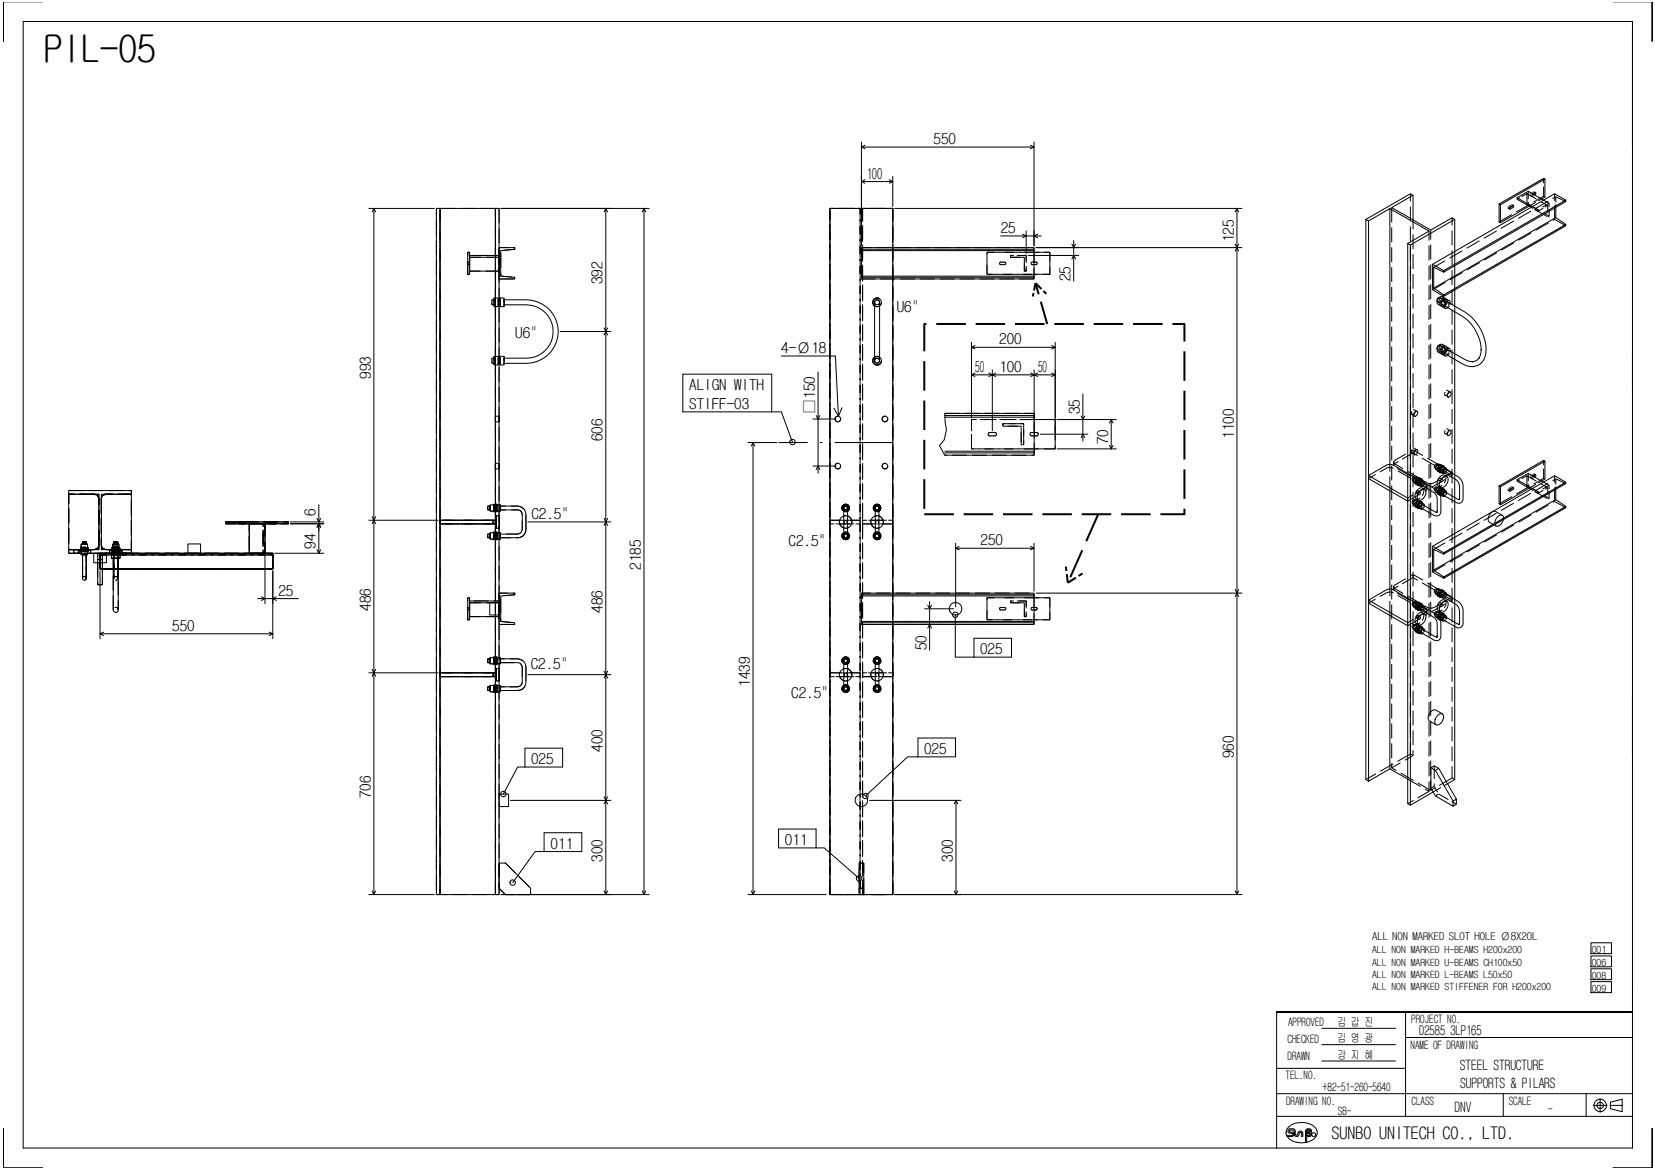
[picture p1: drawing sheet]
<svg xmlns="http://www.w3.org/2000/svg" width="420mm" height="297mm" viewBox="0 0 420 297" stroke-linecap="round" stroke-linejoin="round" font-family="sans-serif">
<defs><g id="words">
<text font-size="9.7" x="11.1" y="15.6">PIL-05</text>
<text font-size="4.4" x="338" y="289.2">SUNBO UNITECH CO., LTD.</text>
<g font-size="3.9">
<text x="237" y="36.6">550</text>
<text x="220" y="45.3">100</text>
<text x="254" y="59.1">25</text>
<text x="313.2" y="61.5" transform="rotate(-90 313.2 61.5)">125</text>
<text x="271.8" y="71.4" transform="rotate(-90 271.8 71.4)">25</text>
<text x="153" y="72.2" transform="rotate(-90 153 72.2)">392</text>
<text x="227.7" y="79.1">U6&quot;</text>
<text x="130.8" y="85.9">U6&quot;</text>
<text x="198.3" y="89.6">4-Ø18</text>
<text x="253.7" y="87.4">200</text>
<text x="247.6" y="94.4">50</text>
<text x="253.7" y="94.4">100</text>
<text x="263.5" y="94.4">50</text>
<text x="94.1" y="96.1" transform="rotate(-90 94.1 96.1)">993</text>
<text x="175" y="99">ALIGN WITH</text>
<text x="175" y="103.8">STIFF-03</text>
<text x="206.9" y="105" transform="rotate(-90 206.9 105)">□150</text>
<text x="274.1" y="105.1" transform="rotate(-90 274.1 105.1)">35</text>
<text x="153" y="112" transform="rotate(-90 153 112)">606</text>
<text x="281.3" y="112.8" transform="rotate(-90 281.3 112.8)">70</text>
<text x="313.2" y="111.4" transform="rotate(-90 313.2 111.4)">1100</text>
<text x="80.1" y="131.1" transform="rotate(-90 80.1 131.1)">6</text>
<text x="134.9" y="131.7">C2.5&quot;</text>
<text x="80.1" y="139.3" transform="rotate(-90 80.1 139.3)">94</text>
<text x="200.2" y="138.7">C2.5&quot;</text>
<text x="249" y="138.4">250</text>
<text x="162.7" y="144.7" transform="rotate(-90 162.7 144.7)">2185</text>
<text x="70.7" y="151.2">25</text>
<text x="94.1" y="155.1" transform="rotate(-90 94.1 155.1)">486</text>
<text x="153" y="155.5" transform="rotate(-90 153 155.5)">486</text>
<text x="43.7" y="160.1">550</text>
<text x="235.2" y="165.1" transform="rotate(-90 235.2 165.1)">50</text>
<text x="248.8" y="166.1">025</text>
<text x="134.7" y="169.9">C2.5&quot;</text>
<text x="190.4" y="174.4" transform="rotate(-90 190.4 174.4)">1439</text>
<text x="200.9" y="177.2">C2.5&quot;</text>
<text x="153" y="190.9" transform="rotate(-90 153 190.9)">400</text>
<text x="234.6" y="191.4">025</text>
<text x="134.8" y="194">025</text>
<text x="313.2" y="192.5" transform="rotate(-90 313.2 192.5)">960</text>
<text x="94.1" y="202.6" transform="rotate(-90 94.1 202.6)">706</text>
<text x="139.7" y="215.4">011</text>
<text x="199.2" y="214.5">011</text>
<text x="153" y="218.8" transform="rotate(-90 153 218.8)">300</text>
<text x="241.9" y="218.8" transform="rotate(-90 241.9 218.8)">300</text>
</g>
<g font-size="3.6">
<text x="370.6" y="271.6">STEEL STRUCTURE</text>
<text x="370.7" y="276.2">SUPPORTS &amp; PILARS</text>
<text x="369.2" y="282.2">DNV</text>
</g>
<text font-size="3.4" x="360.3" y="262.8">D2585 3LP165</text>
<g font-size="3">
<text x="327" y="260.5">APPROVED</text>
<text x="339.5" y="260.6">김 갑 진</text>
<text x="358.3" y="259.7">PROJECT NO.</text>
<text x="326.9" y="264.9">CHECKED</text>
<text x="326.9" y="269.2">DRAWN</text>
<text x="339.5" y="268.8">강 지 혜</text>
<text x="339.5" y="264.6">김 영 광</text>
<text x="358.1" y="266.4">NAME OF DRAWING</text>
<text x="326.4" y="274">TEL.NO.</text>
<text x="326.5" y="280.5">DRAWING NO.</text>
<text x="335.9" y="276.9">+82-51-260-5640</text>
<text x="358.4" y="280.4">CLASS</text>
<text x="383" y="280.5">SCALE</text>
<text x="339.6" y="283">SB-</text>
<text x="393.1" y="282.6">-</text>
</g>
<text font-size="2.8" x="348.3" y="238.7">ALL NON MARKED SLOT HOLE Ø8X20L</text>
<g font-size="2.5">
<text x="348.3" y="242.1">ALL NON MARKED H-BEAMS H200x200</text>
<text x="348.3" y="245.2">ALL NON MARKED U-BEAMS CH100x50</text>
<text x="404.1" y="245.2">006</text>
<text x="404.1" y="241.8">001</text>
<text x="348.3" y="248.2">ALL NON MARKED L-BEAMS L50x50</text>
<text x="348.3" y="251.4">ALL NON MARKED STIFFENER FOR H200x200</text>
<text x="404.1" y="248.5">008</text>
<text x="404.1" y="251.8">009</text>
</g>
</g></defs>
<g fill="none" stroke="#000" stroke-width=".25">
<path d="M.8 .5h10M.9 .5v10M5.9 5.5h408.5v286h-408.5zM409.5 .5h10l-.1 10M414.4 5.5v121.1M218.7 37.3l.9 .5M218.7 37.3h43.8M218.7 36.1v26.3M219.6 36.9l-.9 .4M261.6 36.9l.9 .4M262.5 36.1v26.3M262.5 37.3l-.9 .5"/>
<path d="M93.6 52.9h16.7M94.9 52.9v174.2M94.9 52.9l-.4 .9M94.9 52.9l.5 .9M110.8 52.9h.9v174.2h-.9zM111.7 52.9h14.1v174.2h.9v-174.2h-.9M127.2 52.9h37.6M153.8 52.9v174.2M153.8 52.9l-.4 .9M153.8 52.9l.5 .9M163.5 52.9l-.4 .9M163.5 52.9l.5 .9"/>
<path d="M163.5 52.9v174.2M218.7 46.1l.9 .4M218.7 46.1h8M219.6 45.6l-.9 .5M225.8 45.6l.9 .5M226.7 44.8v7.6M226.7 46.1l-.9 .4M227.1 52.9h88.2M254 59.9h10.3M259.6 59.4l.9 .5-.9 .4M260.5 58.6v5.8M263.4 59.4l-.9 .5 .9 .4"/>
<path d="M314 52.9l-.4 .9M314 52.9l.5 .9M314 52.9v174.2M346.8 55.7l11.3-6.5 .6 .4v6.2M352.8 53l-5.4 3.1M358.7 49.6l-5.4 3.1 9.9 5.7 5.4-3.1 .7 .4v142.2l-1.8 1.1M369.3 55.7l-11.2 6.5v142.2l5.7-3.3M380.6 51.8v4.5l.3 .3 7.3-4.3M380.9 52v4.6M383.2 52.7l1.1-.5-.2 .5-.7 .4h-.2zM383.8 52h.1M383.9 52.3l-.8 .6"/>
<path d="M385.1 50.2v.4l3.6 2M389 49.3l.9-.4v.4l-.3 .2M389.4 48.7h.1M389.5 49l-.2 .3M391.9 50.8l-3.9-2.2-2.9 1.6 3.9 2.3M392.2 45.5l-11.3 6.5-.3-.2 11.3-6.5 .3 .2v4.5l-.8 .5M395 52.6v2.6M397.5 50.8l-2.8-1.6-31 17.9M397.5 57v.3l-31 17.9v-.4l31-17.8-2.5-1.8-31 18 2.5 1.6M118.7 64.1h.5v5.5h-.5zM119.2 65.3v3.5h7.5M125.4 76.1h-.5v1.3h.5"/>
<path d="M125.4 75.6h1.1v2.3h-1.1zM126.5 76.1h.5M126.5 77.4h.5M126.7 62.9h4v.4l-3.6 .3v6.5l3.6 .3v.4h-4zM126.7 64.9h-7.5v.4h7.5M127 75.6h1v2.3h-1zM128 77.4h5.6a6.8 6.8 0 0 1 6.8 6.8 6.8 6.8 0 0 1-6.8 6.7h-5.6M128 76.1h5.6a8.1 8.1 0 0 1 8.1 8.1 8.1 8.1 0 0 1-8.1 8h-5.6M218.7 63.3h43.8v-.4h-43.8v.7M218.7 70.1h43.8v-6.5h-43.8v6.8M222 77.6a1.1 1.1 0 0 1-.1-1.6 1.1 1.1 0 0 1 1.6 0 1.1 1.1 0 0 1-.2 1.6M222.2 76.3l.5-.2a.59 .59 0 0 1 .6 .7v14.8a.64 .64 0 0 1-.6 .6 .64 .64 0 0 1-.7-.6v-14.8z"/>
<path d="M261 64.9h12.9M262.5 64.1h4v5.5h-4M262.5 66.5l.7 .1 .1 .2-.1 .3-.7 .1M262.5 70.1v.3h-43.8v.4h43.8v-.4M262.5 63.3v.3M263 62.9h52.3M272.1 62l.5 .9 .4-.9M272.1 65.7l.5-.8 .4 .8M272.6 61.1v10.3M313.6 62l.4 .9M314 62.9l-.4 .9M314 62.9l.5 .9"/>
<path d="M314.5 62l-.5 .9M357.4 61.8l5.4-3.1-10-5.7v64.9M358.1 62.2l-.7-.4v142.2l.7 .4M365.5 75.5a.81 .81 0 0 0-.7 1M366.5 68.7l-2.8-1.6v6.5l2.8 1.6M366.5 69.1v-.4l31-17.9v.4l-31 17.9-2.5-1.2v5.3M366.6 76.1l-.2 .1a.76 .76 0 0 0-.5 .9M366.9 75.7a1.27 1.27 0 0 0-1.1 1.9l.2 .1M367.1 75.9l-1-.6a1.27 1.27 0 0 0-1.1 1.9l.8 .4M368 76.4l-.8-.5a1.27 1.27 0 0 0-1.1 2l.8 .4M368.2 77l-.2-.6a1.27 1.27 0 0 0-1.1 1.9l.6-.2M125.4 90.9h-.5v1.3h.5"/>
<path d="M125.4 90.5h1.1v2.2h-1.1zM126.5 90.9h.5M126.5 92.2h.5M127 90.5h1v2.2h-1zM142.2 84.2h12.9M153.4 83.3l.4 .9M153.8 84.2l-.4 .8M153.8 84.2l.5 .8M154.3 83.3l-.5 .9M173.4 95h22.5v9.6h-22.5zM198.3 90.4h13.8l.8 15.3M207.7 94.4v25.7"/>
<path d="M222 90.7a1.1 1.1 0 0 0-.1 1.6 1.1 1.1 0 0 0 1.6 0 1.1 1.1 0 0 0-.2-1.6M246.6 88.2l.9 .4M246.6 88.2h21.3M246.6 86.9v19.1M246.6 95.2l.9 .4M247.5 87.7l-.9 .5M247.5 94.7l-.9 .5M251 94.7l.9 .5M251.9 95.2l.9 .4M251.9 93.9v15.4M251.9 95.2l-.9 .4M252.8 94.7l-.9 .5"/>
<path d="M261.7 94.7l.9 .5M262.6 95.2l.8 .4M262.6 93.9v15.4M262.6 95.2l-.9 .4M263.4 94.7l-.8 .5M267 87.7l.9 .5M267 94.7l.9 .5M267.9 86.9v22.9M267.9 88.2l-.9 .4M267.9 95.2h-21.3M267.9 95.2l-.9 .4M365.5 87.6a.81 .81 0 0 0-.7 1"/>
<path d="M366.6 88.2l-.2 .1a.76 .76 0 0 0-.5 .9M366.9 87.8a1.27 1.27 0 0 0-1.1 1.9l.2 .1M367.1 88.1l-1-.7a1.27 1.27 0 0 0-1.1 1.9l.8 .4M367.7 99.8l-.2 .4M367.9 99.6h.4a.77 .77 0 0 1 0 .9 .77 .77 0 0 1-.8 .2 .96 .96 0 0 1 .4-1.1zM368 88.5l-.8-.4a1.27 1.27 0 0 0-1.1 1.9l.8 .4M368.2 89.2l-.2-.7a1.27 1.27 0 0 0-1.1 1.9l.6-.2M375.4 91l-.9 .7-.7 .2 .3-.1-1.6-.2-4.9-2.7a.77 .77 0 0 0-.6 1l4.2 2.4a3.8 3.8 0 0 0 4.3 .3 3.8 3.8 0 0 0 1.8-4 12 12 0 0 0-5.5-9.4l-4.2-2.4a.77 .77 0 0 0-.6 1 17.3 17.3 0 0 1 6.5 4.5 11.1 11.1 0 0 1 2.5 6.5v-.2l-.3 1.8-.3 .7M189.9 112.4h7.3M191.2 112.4l-.4 .8M191.2 112.4l.4 .8M191.2 112.4v114.7"/>
<path d="M195.9 104.6h2.5l2.8 7.6M206.4 106.4h5.8M206.4 118.3h5.8M207.2 119.2l.5-.9 .4 .9M207.2 105.5l.5 .9 .4-.9M211.7 103.6l1.2 2.1M213.8 103.5l-.9 2.2M239.9 105.5h22.7v-.6h-22.7v2.3l.4 1.9-.6 2.6-1.2 1.4 1.4 2.5h22.7v-.6M239.9 105.9h22.7v8.7h-22.7M262.6 106.5h5.3v7.5h-5.3M262.6 109.8h.6a.42 .42 0 0 1 .4 .4 .42 .42 0 0 1-.4 .5h-.6M262.6 114.6v.4h-22.7"/>
<path d="M264.1 110.2h12.1M268.4 106.5h15M268.4 114h15M274.5 111.1l.4-.9 .5 .9M274.5 105.6l.4 .9 .5-.9M274.9 100v12M281.6 113.1l.5 .9M282.1 106.5l-.5 .9M282.1 106.5l.5 .9M282.1 106.5v7.5M282.6 113.1l-.5 .9M359.2 104.7l.5-.3 .2 .1a.75 .75 0 0 1-.1 .8 .75 .75 0 0 1-.8 .3l-.1-.3z"/>
<path d="M359.2 114.5l.3-.3 .4 .1a.76 .76 0 0 1-.1 .8 .76 .76 0 0 1-.8 .3l-.1-.3zM359.2 104.6l-.2 .4M359.2 114.4l-.2 .4M364.8 117.9h-.4l-.3 .3v.4l.2 .1M365.6 118l-.4-.2a.82 .82 0 0 0-.8 .6 .82 .82 0 0 0 .5 .9M365.8 118.5l-.3 .2-.2 .6M366.1 118.1a1.1 1.1 0 0 0-.9 1.7h.2M366.3 118.2l-.2-.1a.99 .99 0 0 0-1.1 .5 .99 .99 0 0 0 .2 1.2M366.6 119.3l.3-.2 3.2 1.9a2.87 2.87 0 0 1 1.3 2.3v3.2a1.11 1.11 0 0 1-.5 1.1 1.11 1.11 0 0 1-1.2-.1l-3.3-1.8v-.4l.5-.4 3.1 1.8h.5l-.1 .2 .1-.5v.1v-3.1l-.2-.8-.8-.9-3.1-1.8zM366.6 118.4a1.02 1.02 0 0 0-1.1 .4 1.02 1.02 0 0 0 0 1.2h.1M366.8 118.7l-.2-.3a1.1 1.1 0 0 0-1 1.6h.4M367 118.8l-.6-.3a.99 .99 0 0 0-.8 1.3l.6 .3"/>
<path d="M367.3 119.3l-.3-.5a.86 .86 0 0 0-.7 .6 .86 .86 0 0 0 .1 .9l.4-.2M367.7 109.6l-.2 .3M367.7 109.6l.5-.3a.74 .74 0 0 1 .1 .8 .74 .74 0 0 1-.8 .4v-.6zM392.2 117.1l-11.3 6.5-.3-.2 11.3-6.5 .3 .2v4.5l-.8 .5M17.4 125.5v14M17.4 124.5h16v1h-7.7v14h7.7v1h-16v-1h7.7v-14h-7.7zM20.4 139.7h-.6v.8h.8M20.4 139.1h2v.1h-2zM20.4 139.7h2v.2h-2zM20.6 139.1v-.9h1.6v.9M20.6 139.9v.9h1.6v-.9M21 139.2v.5"/>
<path d="M21 138.2v-.6h.9l-.1 .6M21.9 139.2v.5M22.4 139.7h.6v.8h-.8M23.9 125.5a1.28 1.28 0 0 1 1.2 1.2M25.1 138.3a1.27 1.27 0 0 1-1.2 1.2M25.7 138.3a1.19 1.19 0 0 0 1.2 1.2M26.9 125.5a1.21 1.21 0 0 0-1.2 1.2M28.3 139.7h-.5v.8h.8M28.3 139.2h2.2v1h-2.2zM28.6 139.1v-.9h1.6v.9M28.7 139.1l-.3 .1M28.7 139.2v-.5h1.3v.5"/>
<path d="M29 138.2l-.1-.6h1l-.1 .6M30 139.1l.4 .1M30.5 139.7h.5v.8h-.8M33.4 125.5v14M47.7 138.1h3.2v2.4h-3.2zM57.3 132.5h15.9v.5h-15.9zM60.5 133h.3M60.5 132.5h.3M61.8 132.5h.3M68.5 133h.3M68.5 132.5h.3M69.7 132.5h.4"/>
<path d="M73.7 132.5h8.5M73.7 133h8.5M80.5 131.6l.4 .9 .5-.9M80.5 133.9l.4-.9 .5 .9M80.5 139.6l.4 .9M80.9 128.1v12.4M81.4 139.6l-.5 .9M93.6 132.1h17.7M94.5 131.1l.4 1M94.9 132.1l-.4 .9M94.9 132.1l.5 .9M95.4 131.1l-.5 1"/>
<path d="M111.7 132.1h14.1v.9h-14.1zM124.4 128.6l-.6-.1v1l.6-.1M124.4 135.6h-.6v.9h.6M125.3 128.2h-.9v1.6h.9M125.3 135.3h-.9v1.6h.9M125.3 128h.2v1.9h-.2zM125.3 135.1h.2v1.9h-.2zM125.5 128.5h.5M125.5 129.5h.5M125.5 135.6h.5M125.5 136.5h.5M126 132.1h-.8v.8h.8"/>
<path d="M126 128h.2v1.9h-.2zM126 135.1h.2v1.9h-.2zM126 130.9h.7v3.2h-.7zM126.2 128.3l.8-.1v1.6h-.8M126.2 135.4l.8-.1v1.6h-.8M127 128.6l4.4-.1a2.12 2.12 0 0 1 2.1 2.1v3.8a2.1 2.1 0 0 1-2.1 2.1h-4.4M127 129.4l4.4 .1a1.18 1.18 0 0 1 1.2 1.1v3.8a1.28 1.28 0 0 1-1.2 1.2h-4.4M134 132.5h21.1M153.4 131.6l.4 .9M153.8 132.5l-.4 .9M153.8 132.5l.5 .9M154.3 131.6l-.5 .9"/>
<path d="M214.2 129.8a.96 .96 0 0 1-.2-1.4 .96 .96 0 0 1 1.4 0 .96 .96 0 0 1-.2 1.4M214.2 129.6a.78 .78 0 0 1-.1-1.2 .78 .78 0 0 1 1.2 0 .78 .78 0 0 1-.1 1.2M214.2 135.3a.96 .96 0 0 0-.2 1.4 .96 .96 0 0 0 1.4 0 .96 .96 0 0 0-.2-1.4M214.2 135.4a.8 .8 0 0 0-.1 1.2 .8 .8 0 0 0 1.2 0 .8 .8 0 0 0-.1-1.2M214.2 131a1.61 1.61 0 0 0-1.1 1.5 1.61 1.61 0 0 0 1.1 1.5M214.3 128.7l.2-.1a.49 .49 0 0 1 .7 .3v7.2a.49 .49 0 0 1-.5 .4 .49 .49 0 0 1-.5-.4zM215.2 131a1.61 1.61 0 0 1 1.1 1.5 1.61 1.61 0 0 1-1.1 1.5M222.2 129.8a.96 .96 0 0 1-.3-1.4 .96 .96 0 0 1 1.5 0 .96 .96 0 0 1-.3 1.4M222.2 129.6a.79 .79 0 0 1-.1-1.2 .79 .79 0 0 1 1.1 0 .79 .79 0 0 1 0 1.2M222.2 135.3a.96 .96 0 0 0-.3 1.4 .96 .96 0 0 0 1.5 0 .96 .96 0 0 0-.3-1.4M222.2 135.4a.81 .81 0 0 0-.1 1.2 .81 .81 0 0 0 1.2 0 .81 .81 0 0 0-.1-1.2M222.2 131a1.61 1.61 0 0 0-1.1 1.5 1.61 1.61 0 0 0 1.1 1.5"/>
<path d="M222.2 128.7a.47 .47 0 0 1 .6-.2 .47 .47 0 0 1 .3 .4v7.2a.47 .47 0 0 1-.4 .4 .47 .47 0 0 1-.5-.4zM223.1 131a1.59 1.59 0 0 1 1.2 1.5 1.59 1.59 0 0 1-1.2 1.5M242.6 139.2l.9 .4M242.6 139.2h19.9M242.6 137.9v16.2M243.5 138.7l-.9 .5M261.6 138.7l.9 .5M262.5 137.9v12.2M262.5 139.2l-.9 .4M352.8 124.6v24.9M357.4 120.2l-3.7-2.1-.9-.2-.8 .2-4.6 2.6v.8l10 5.7v-.8l-10-5.7M359.2 121.2l-.4-.1-.3 .4v.4l.2 .1"/>
<path d="M359.2 127l-.4-.1-.3 .4v.4l.2 .1M360 121.3l-.5-.3a.83 .83 0 0 0-.7 .7 .83 .83 0 0 0 .4 .9M360 127.1l-.5-.3a.83 .83 0 0 0-.7 .7 .83 .83 0 0 0 .4 .9M360.2 121.8l-.4 .2-.1 .5M360.2 127.5l-.4 .2-.1 .6M360.5 121.4a1.1 1.1 0 0 0-1 1.6l.2 .1M360.5 127.1a1.15 1.15 0 0 0-1 1.7l.2 .1M360.5 124.6l.4-.3 .8-.1a1.86 1.86 0 0 1-1.6 2.8 1.73 1.73 0 0 1 .4-2.4zM360.6 121.5l-.1-.1a.99 .99 0 0 0-1.1 .5 .99 .99 0 0 0 .1 1.1M360.6 127.3l-.1-.2a1.03 1.03 0 0 0-1.1 .5 1.03 1.03 0 0 0 .1 1.2M360.9 122.6l.4-.2 3.1 1.8a2.94 2.94 0 0 1 1.4 2.4v3.2a1.13 1.13 0 0 1-.6 1.1 1.13 1.13 0 0 1-1.2-.1l-3.2-2 .1-.4 .4-.2 3 1.8h.6l-.2 .1 .2-.5v.2v-3.1l-.2-.8-.8-.9-3.1-1.8zM360.9 121.6a.99 .99 0 0 0-1 .5 .99 .99 0 0 0 .1 1.2"/>
<path d="M360.9 127.4a.99 .99 0 0 0-1 .5 .99 .99 0 0 0 .1 1.2M361.1 122l-.2-.4a1.1 1.1 0 0 0-.9 1.7h.3M361.1 127.8l-.2-.4a1.1 1.1 0 0 0-.9 1.7h.3M361.4 122.1l-.6-.3a.94 .94 0 0 0-.8 1.3l.6 .3M361.4 127.9l-.6-.4a1 1 0 0 0-.8 1.4l.6 .3M361.6 122.6v-.4l-.2-.1a.86 .86 0 0 0-.8 .5 .86 .86 0 0 0 .2 .9l.4-.1M361.6 128.4v-.4l-.2-.1a.86 .86 0 0 0-.8 .5 .86 .86 0 0 0 .2 .9l.4-.1M361.7 124.2a1.28 1.28 0 0 0-2.2 .6 1.36 1.36 0 0 0 .6 2.2M364.8 130l-.1 .1zM364.8 123.7h-.4l-.3 .3M365.6 123.8l-.4-.2-.3 .1-.5 .5M365.7 125.8h.3"/>
<path d="M365.8 124.3l-.3 .2-.2 .6M366.1 123.9a.91 .91 0 0 0-1.1 .8M366.1 121.4l.4-.4 .8-.1a1.86 1.86 0 0 1-1.5 2.8 1.6 1.6 0 0 1 .3-2.3zM366.3 124l-.3-.2a.92 .92 0 0 0-1.1 .8M366.6 124.2l-.2-.1a1.08 1.08 0 0 0-1.1 1M366.8 124.5l-.2-.3a1.14 1.14 0 0 0-1.2 1.1M367 124.6l-.6-.3a.99 .99 0 0 0-.8 1.3l.6 .3M367.3 125.1l-.3-.5a.86 .86 0 0 0-.7 .6 .86 .86 0 0 0 .1 .9l.4-.2M367.3 120.9a1.53 1.53 0 0 0-2.4 1.2v1l.9 .6M370.3 126.8h.2zM380.2 131.2l.8-.5 .4 .1a1.84 1.84 0 0 1-1.6 2.8 1.58 1.58 0 0 1 .4-2.4zM380.6 123.4v4.5l.3 .2 7.3-4.1"/>
<path d="M380.9 123.6v4.5M381.4 130.8l-1.7-1a1.82 1.82 0 0 0-1.6 2.8l1.7 1M383.2 124.3l1.1-.5v.3l-.9 .6h-.2zM383.8 123.6h.1M383.9 123.9l-.8 .6M385.1 121.8v.4l3.6 2M389 120.9l.9-.4v.4l-.3 .2M389.4 120.3h.1M389.5 120.6l-.2 .3M391.9 122.4l-3.9-2.2-2.9 1.6 3.9 2.2M395 124.2v2.6M397.5 122.4l-2.8-1.6-31 17.9"/>
<path d="M397.5 128.6v.3l-31 17.9v-.3l31-17.9-2.5-1.8-31 17.9 2.5 1.8M21 140.8v6a.47 .47 0 0 0 .4 .5 .47 .47 0 0 0 .5-.5l-.1-6M23.8 140.5h3.2v2.4h-3.2zM24.8 142.1v-1.6h1.2v1.6h-1.2v6.4h1.2v-6.4M25.4 140.5h43.9v3.9h-43.9zM25.4 144.9v17.3M28.3 140.7h2.2v1h-2.2zM28.6 140.2v.5M28.7 141.7v13.2a.63 .63 0 0 0 .7 .6 .63 .63 0 0 0 .6-.6v-13.2M28.7 140.2v.5M30 140.2v.5M30.2 140.2v.5"/>
<path d="M63.3 140.5v-7.5h4v7.5M65.4 152h10.3M66.4 151.5l.9 .5-.9 .4M67.3 141v12.2M69.3 144.9v17.3M69.7 140.5h12.5M70.1 151.5l-.8 .5 .8 .4M118.7 151.8h.5v5.6h-.5zM119.2 153v3.5h7.5M124.3 152.9h2.4v3.2h-2.4zM126.7 150.6h4v.4l-3.6 .3v6.5l3.6 .3v.4h-4zM126.7 152.6h-7.5v.4h7.5"/>
<path d="M218.7 151h43.8v-.4h-43.8v.7M218.7 157.8h43.8v-6.5h-43.8v6.8M234.7 158.5h4.6M234.7 154.6h7.4M235.5 153.7l.5 .9 .5-.9M235.5 159.4l.5-.9 .5 .9M236 152.7v12.4M242.5 156.1v10.7h4.7M262.5 151.8h4v5.6h-4M262.5 154.2l.7 .1 .1 .3-.1 .2-.7 .1M262.5 157.8v.3h-43.8v.4h43.8v-.4M262.5 151v.3"/>
<path d="M263 150.6h52.3M313.6 149.6l.4 1M314 150.6l-.4 .9M314 150.6l.5 .9M314.5 149.6l-.5 1M352.8 156.3v38.9l4.6 2.6M357.4 151.8l-3.7-2.1a1.8 1.8 0 0 0-1.7 0l-4.6 2.7v.7l10 5.8v-.8l-10-5.7M359.2 152.8h-.4l-.3 .3v.4l.2 .1M359.2 158.6h-.4l-.3 .3 .2 .5M360 152.9l-.5-.2a.83 .83 0 0 0-.7 .7 .83 .83 0 0 0 .4 .9M360 158.7l-.5-.2a.83 .83 0 0 0-.7 .7 .83 .83 0 0 0 .4 .9M360.2 153.4l-.4 .2-.1 .6"/>
<path d="M360.2 159.2l-.4 .2-.1 .6M360.5 153a1.1 1.1 0 0 0-1 1.7h.2M360.5 158.8a1.12 1.12 0 0 0-1 1.7h.2M360.5 156.3l.4-.3 .8-.1a1.82 1.82 0 0 1-1.6 2.7 1.66 1.66 0 0 1 .4-2.3zM360.6 153.2l-.1-.2a.99 .99 0 0 0-1.1 .5 .99 .99 0 0 0 .1 1.2M360.6 159l-.1-.2a1.03 1.03 0 0 0-1.1 .5 1.03 1.03 0 0 0 .1 1.2M360.8 154.9h.3M360.9 154.2l.4-.1 3.1 1.8a2.94 2.94 0 0 1 1.4 2.3v3.2a1.14 1.14 0 0 1-.6 1.2 1.14 1.14 0 0 1-1.2-.1l-3.2-2 .1-.5 .4-.1 3 1.7 .6 .1-.2 .1 .2-.5v.1v-3l-.2-.8-.8-1-3.1-1.7zM360.9 153.3a.99 .99 0 0 0-1 .5 .99 .99 0 0 0 .1 1.1M360.9 159.1a.99 .99 0 0 0-1 .5 .99 .99 0 0 0 .1 1.1M361.1 153.6l-.2-.3a1.1 1.1 0 0 0-.9 1.6h.3M361.1 159.4l-.2-.3a1.1 1.1 0 0 0-.9 1.6h.3"/>
<path d="M361.4 153.8l-.6-.4a1 1 0 0 0-.8 1.3l.6 .4M361.4 159.6l-.6-.4a1 1 0 0 0-.8 1.3l.6 .4M361.6 154.3v-.4l-.2-.1a.86 .86 0 0 0-.8 .5 .86 .86 0 0 0 .2 .9l.4-.1M361.7 155.9a1.28 1.28 0 0 0-2.2 .6 1.32 1.32 0 0 0 .6 2.1M364.8 149.6l-.4-.1-.3 .4v.4l.2 .1M364.8 155.4l-.4-.1-.3 .4M365.6 149.7l-.4-.3a.82 .82 0 0 0-.8 .7 .82 .82 0 0 0 .5 .9M365.6 155.5l-.4-.3-.3 .1-.5 .6M365.7 157.5h.3M365.8 150.2l-.3 .2-.2 .5M365.8 156l-.3 .1-.2 .6M366.1 149.8a1.1 1.1 0 0 0-.9 1.6l.2 .1"/>
<path d="M366.1 155.6a.91 .91 0 0 0-1.1 .8M366.1 153l.4-.3 .8-.1a1.86 1.86 0 0 1-1.5 2.8 1.64 1.64 0 0 1 .3-2.4zM366.3 149.9l-.2-.1a.99 .99 0 0 0-1.1 .5 .99 .99 0 0 0 .2 1.1M366.3 155.7l-.3-.2a.92 .92 0 0 0-1.1 .8M366.5 140.3l-2.8-1.6v6.5l2.8 1.6M366.5 140.7v-.4l31-17.9v.4l-31 17.9-2.5-1.2v5.2M366.6 151l.3-.2 3.2 1.9a2.87 2.87 0 0 1 1.3 2.3v3.2a1.11 1.11 0 0 1-.5 1.1 1.11 1.11 0 0 1-1.2-.1l-3.3-1.8v-.4l.5-.4 3.1 1.8 .5 .1h-.2l.2-.1-.1 .1 .1-.5v.2v-3.1l-.2-.8-.8-.9-3.1-1.8zM366.6 150a.99 .99 0 0 0-1.1 .5 .99 .99 0 0 0 .1 1.2M366.6 155.8l-.2-.1a1.08 1.08 0 0 0-1.1 1.1M366.8 150.4l-.2-.4a1.1 1.1 0 0 0-1 1.7h.4M366.8 156.2l-.2-.4a1.14 1.14 0 0 0-1.2 1.2M367 150.5l-.6-.3a.99 .99 0 0 0-.8 1.3l.6 .3"/>
<path d="M367 156.3l-.6-.4a1.07 1.07 0 0 0-.8 1.4l.6 .3M367.3 151l-.3-.5a.86 .86 0 0 0-.7 .5 .86 .86 0 0 0 .1 .9l.4-.1M367.3 156.8l-.3-.5a.86 .86 0 0 0-.7 .5 .86 .86 0 0 0 .1 .9l.4-.1M367.3 152.6a1.53 1.53 0 0 0-2.4 1.2v1l.9 .6M25.4 160.9l.9 .5M25.4 160.9h43.9M26.3 160.5l-.9 .4M68.4 160.5l.9 .4M69.3 160.9l-.9 .5M93.6 170.8h17.7M94.5 169.9l.4 .9M94.9 170.8l-.4 .9"/>
<path d="M94.9 170.8l.5 .9M95.4 169.9l-.5 .9M111.7 170.8h14.1v1h-14.1zM124.4 167.3h-.6v.9l.6-.1M124.4 174.4h-.6v.9h.6M125.3 167h-.9v1.5h.9M125.3 174h-.9v1.6h.9M125.3 166.8h.2v1.9h-.2zM125.3 173.9h.2v1.9h-.2zM125.5 167.3h.5M125.5 168.2h.5M125.5 174.4h.5"/>
<path d="M125.5 175.3h.5M126 170.9h-.8v.8h.8M126 166.8h.2v1.9h-.2zM126 173.9h.2v1.9h-.2zM126 169.7h.7v3.2h-.7zM126.2 167h.8v1.5h-.8M126.2 174.2l.8-.2v1.6h-.8M127 167.3h4.4a2.12 2.12 0 0 1 2.1 2.1v3.8a2.09 2.09 0 0 1-2.1 2.1h-4.4M127 168.1l4.4 .1a1.18 1.18 0 0 1 1.2 1.2v3.8a1.28 1.28 0 0 1-1.2 1.2h-4.4M134 171.3h21.1M153.4 170.4l.4 .9M153.8 171.3l-.4 .9"/>
<path d="M153.8 171.3l.5 .9M154.3 170.4l-.5 .9M214.2 168.6a.96 .96 0 0 1-.2-1.5 .96 .96 0 0 1 1.4 0 .96 .96 0 0 1-.2 1.5M214.2 168.4a.78 .78 0 0 1-.1-1.2 .78 .78 0 0 1 1.2 0 .78 .78 0 0 1-.1 1.2M214.2 174a.96 .96 0 0 0-.2 1.5 .96 .96 0 0 0 1.4 0 .96 .96 0 0 0-.2-1.5M214.2 174.2a.8 .8 0 0 0-.1 1.2 .8 .8 0 0 0 1.2 0 .8 .8 0 0 0-.1-1.2M214.2 169.8a1.61 1.61 0 0 0-1.1 1.5 1.61 1.61 0 0 0 1.1 1.5M214.3 167.5l.2-.2a.49 .49 0 0 1 .7 .4v7.1a.49 .49 0 0 1-.5 .5 .49 .49 0 0 1-.5-.5zM215.2 169.8a1.61 1.61 0 0 1 1.1 1.5 1.61 1.61 0 0 1-1.1 1.5M222.2 168.6a.96 .96 0 0 1-.3-1.5 .96 .96 0 0 1 1.5 0 .96 .96 0 0 1-.3 1.5M222.2 168.4a.79 .79 0 0 1-.1-1.2 .79 .79 0 0 1 1.1 0 .79 .79 0 0 1 0 1.2M222.2 174a.96 .96 0 0 0-.3 1.5 .96 .96 0 0 0 1.5 0 .96 .96 0 0 0-.3-1.5"/>
<path d="M222.2 174.2a.81 .81 0 0 0-.1 1.2 .81 .81 0 0 0 1.2 0 .81 .81 0 0 0-.1-1.2M222.2 169.8a1.61 1.61 0 0 0-1.1 1.5 1.61 1.61 0 0 0 1.1 1.5M222.2 167.5a.47 .47 0 0 1 .6-.2 .47 .47 0 0 1 .3 .4v7.1a.47 .47 0 0 1-.4 .5 .47 .47 0 0 1-.5-.5zM223.1 169.8a1.59 1.59 0 0 1 1.2 1.5 1.59 1.59 0 0 1-1.2 1.5M247.3 162.1h9.5v4.7h-9.5zM360.8 160.6l.3 .1M361.6 160.1v-.4l-.2-.1a.86 .86 0 0 0-.8 .5 .86 .86 0 0 0 .2 .9l.4-.1M364.8 161.7l-.1 .1zM133.3 194.7h-1.9l-3.6 6.9M133.3 189.9h9.5v4.8h-9.5zM233 192.2h-2.6l-10.7 9.9M233 187.4h9.6v4.8h-9.6z"/>
<path d="M352.8 195.2l-5.4 3.1-.6-.4v-142.2l.6 .4v142.2M363.3 194.9l1.1 .7 4.5 7.8M364.4 195.6l.9-.5-1.2-.7-.8 .5v5.2l1.1 2 4.5 2.6M365 181.7l.4-.4 .8-.1a1.86 1.86 0 0 1-1.6 2.8 1.61 1.61 0 0 1 .4-2.3zM365.3 195.1l4.4 7.8v1.3l-.8 .5v-1.3l.8-.5M366.2 181.2l-1.7-.9a1.86 1.86 0 0 0-1.6 2.7l1.7 1M126.7 201.6h2.4v3.2h-2.4zM126.7 219.1h1.6l6.4 6.4v1.6h-6.4l-1.6-1.6zM129.6 203.2h25.5M138.1 216.2h-2.3l-5.6 7.9M138.1 211.4h9.6v4.8h-9.6zM153.4 202.3l.4 .9"/>
<path d="M153.8 203.2l-.4 .9M153.8 203.2l.5 .9M154.3 202.3l-.5 .9M197.7 210.5h9.5v4.8h-9.5zM207.2 215.3h2.1l8.8 7.7M220.8 203.2h23.2M242.7 203.2l-.4 .9M242.7 203.2l.5 .9M242.7 203.2v23.9M93.6 227.1h16.7M94.5 226.2l.4 .9M95.4 226.2l-.5 .9"/>
<path d="M111.7 227.1h14.1M153.4 226.2l.4 .9M154.3 226.2l-.5 .9M163.1 226.2l.4 .9M164 226.2l-.5 .9M164.8 227.1h-37.6M189.9 227.1h19.9M190.8 226.2l.4 .9M191.6 226.2l-.4 .9M218.1 225.5v-6.4h1.2v6.4h-1.2v1.6h1.2v-1.6M218.1 227.1h-7.4v-174.2h16v174.2h-7.4M227.1 227.1h88.2"/>
<path d="M242.3 226.2l.4 .9M243.2 226.2l-.5 .9M313.6 226.2l.4 .9M314.5 226.2l-.5 .9M403.9 239.4h5.2v2.7h-5.2zM356.8 256.9v26.5M403.9 246h5.2v2.7h-5.2zM403.9 249.2h5.2v2.8h-5.2zM403.9 242.7h5.2v2.7h-5.2zM414.4 256.9h-90.3v34.6M324.1 277.7h90.3M324.1 271.2h32.7"/>
<path d="M335.6 269.4h18.7M335.6 261.1h18.7M335.6 265.2h18.7M356.8 263.4h57.6M381.6 277.7v5.7M402.7 277.7v5.7M406.2 278.9v3.5M408.9 279.8l2.9-.7v3.1l-2.9-.7zM.8 296.5h10M.9 286.5v10M324.1 283.4h90.3M326.6 288.2h1.4l.2-.2a.77 .77 0 0 0-1-.3 .59 .59 0 0 1-.2-.7 .59 .59 0 0 1 .5-.4h1l.3 .3 .1 1.2 .2 .1 .3-.1a.68 .68 0 0 1 .5-.9 .68 .68 0 0 1 .8 .6v.7h-.2l-.1-.9h-.5a.68 .68 0 0 1-.5 .9 .68 .68 0 0 1-.9-.6l-.1-1h-1l-.1 .2 .2 .3a.74 .74 0 0 1 1 .6l-.2 .5h-1.5"/>
<path d="M327.2 286.1a5.2 5.2 0 0 1 7 .5 2.14 2.14 0 0 1-1.5 3.1 4.6 4.6 0 0 1-6.1-1.7 1.86 1.86 0 0 1 .6-1.9zM331.7 290v-1.5h.7a.56 .56 0 0 0 .6-.3 .56 .56 0 0 0-.2-.6 .75 .75 0 0 0-.3-1.1 .75 .75 0 0 0-1 .4l-.1 3.2M331.7 287.7h.7l.3 .3-.3 .2h-.7zM331.8 287l.6-.1 .3 .2-.3 .3h-.7zM404.5 280.6h3.5M408.7 280.6h3.3M419.4 286.5l.1 10h-10"/>
<circle cx="201.2" cy="112.2" r=".7"/>
<circle cx="212.7" cy="118.3" r=".71"/>
<circle cx="212.7" cy="106.4" r=".71"/>
<circle cx="224.7" cy="118.3" r=".72"/>
<circle cx="224.7" cy="106.4" r=".72"/>
<circle cx="242.5" cy="156.1" r=".7"/>
<circle cx="242.6" cy="154.5" r="1.59"/>
<circle cx="127.8" cy="201.6" r=".7"/>
<circle cx="218.7" cy="203.2" r="1.59"/>
<circle cx="219.7" cy="202.1" r=".7"/>
<circle cx="130.2" cy="224.1" r=".7"/>
<circle cx="218.1" cy="223" r=".69"/>
<circle cx="333.5" cy="288.1" r=".51"/>
<circle cx="406.2" cy="280.7" r="1.59"/>
<circle cx="406.3" cy="280.7" r=".81"/>
</g>
<path d="M362.8 200.9l-5.4 3.1" fill="none" stroke="#000" stroke-width=".25" stroke-dasharray="3.4 1.1" stroke-linecap="butt"/>
<g fill="none" stroke="#000" stroke-width=".25" stroke-dasharray="3.8 1.3" stroke-linecap="butt">
<path d="M111.7 52.9v174.2h-.9v-174.2h.9M125.8 52.9v174.2h-14.1v-174.2h14.1M126.7 52.9v174.2h-.9v-174.2h.9M226.7 52.9v174.2h-7.7v-174.2h7.7v174.2h-16v-174.2h16M353.3 52.7v142.2l5.4-3.1v-136M380.6 56.3l11.3-6.5 .3 .2M387.6 49.1v2.9l5.3 3.1v-2.9l-5.3-3.1M397.5 57.3l-2.8-1.6-31 17.9M397.5 51.2l-2.5-1.2-31 17.9M119.2 69.6h-.5v-5.5h.5v5.5M119.2 68.8v-3.9h7.5v3.9h-7.5M126.7 70.8h4v-.4l-3.6-.3v-6.5l3.6-.3v-.4h-4v7.9"/>
<path d="M126.7 64.9v.4h-7.5M221.7 76.3a1.11 1.11 0 0 0 1.1 1.5 1.11 1.11 0 0 0 .9-1.6 1.11 1.11 0 0 0-1.9-.2l-.1 .3M250.6 69.6v-5.5h15.9v5.5h-15.9M256.5 65.3h3.6v3.5h.4v-3.9h-4v.4M260.5 68.8h-.4v-3.5h-3.6v-.4h4v3.9M262.5 64.1h-11.9v5.5h11.9M262.5 70.8h-43.8v-7.9h43.8v7.9M221.7 91.1a1.11 1.11 0 0 0 1.1 1.6 1.11 1.11 0 0 0 .9-1.7 1.11 1.11 0 0 0-1.9-.2l-.1 .3M239.9 104.9h22.7v10.7h-22.7M246.6 114v-7.5h21.3v7.5h-21.3M254.6 108.2h4.6v4.7h.7v-5.3h-5.3v.6M259.9 112.9h-.7v-4.7h-4.6v-.6h5.3v5.3"/>
<path d="M262.6 106.5h-16v7.5h16M353.8 117.3l.4-.5 4.5-2.6 9.9 5.7v.8l-4.5 2.7a1.8 1.8 0 0 1-1.7 0l-8.2-4.8-.4-.5v-.8l.4 .5 8.6 4.9 1.3-.1 4.5-2.7M17.4 139.5h7.7v-14h-7.7v-1h16v1h-7.7v14h7.7v1h-16v-1M23 139.7v.8h-3.2v-.8h3.2M23.9 125.5h-6.5v14h6.5M25.1 138.3v-11.6M25.7 126.7v11.6M26.9 139.5h6.5v-14h-6.5M31 139.7v.8h-3.2v-.8h3.2M57.3 133v-.5h15.9v.5h-15.9M63.3 133h3.5v7.5h-3.5v-7.5M66.8 133h.5v7.5h-.5v-7.5"/>
<path d="M111.7 132.1v.9h14.1v-.9h-14.1M125.8 132.1v.9h-14.1v-.9h14.1M125.8 133h-14.1M125.8 132.1h-14.1M133.5 134.4v-3.8a2.1 2.1 0 0 0-2.1-2.1h-4.4v1h4.4a1.18 1.18 0 0 1 1.2 1.1l-.1 4.1M133.5 134.4a2.1 2.1 0 0 1-2.1 2.1h-4.4v-.9h4.4a1.24 1.24 0 0 0 1.1-.9M210.7 132.1h7.7v.9h-7.7v-.9M213.2 131.9a1.59 1.59 0 0 0 1.6 2.2 1.59 1.59 0 0 0 1.3-2.3 1.59 1.59 0 0 0-2.6-.3l-.3 .4M218.4 132.1h-7.7v.9h7.7M219 133h7.7v-.9h-7.7M221.2 131.9a1.61 1.61 0 0 0 1.5 2.2 1.61 1.61 0 0 0 1.4-2.3 1.61 1.61 0 0 0-2.7-.3l-.2 .4M226.7 133h-7.7v-.9h7.7v.9"/>
<path d="M357.4 127.2l4.5-2.6 .4-.5v-.8l-.4-.4-4.5-2.7M362.3 124.1l-.4-.5-8.2-4.7a1.8 1.8 0 0 0-1.7 0l-4.6 2.6M368.6 120.7l-9.9-5.7v-.8M380.6 127.9l11.3-6.4 .3 .1M387.6 120.8v2.8l5.3 3.1v-2.9l-5.3-3M397.5 128.9l-2.8-1.6-31 17.9M397.5 122.8l-2.5-1.2-31 17.9M21 146.8v-6h.9v6v-6h-.9v6M21.9 146.8v-6h-.9v6M25.4 140.5v3.9h43.9v-3.9h-43.9M26 142.1v-1.6h-1.2v1.6h1.2v6.4h-1.2v-6.4M28.9 146.8v-6h1v6v-6h-1v6"/>
<path d="M29.1 154.3a.62 .62 0 0 1 .6 0 .62 .62 0 0 1 .3 .6v-13.2h-1.3v13.2l.4-.6M69.3 140.9h-43.9v3.5h43.9v-3.5M69.3 144.4h-43.9v-3.5h43.9v3.5M119.2 157.4h-.5v-5.6h.5v5.6M119.2 156.5v-3.9h7.5v3.9h-7.5M126.7 158.5h4v-.4l-3.6-.3v-6.5l3.6-.3v-.4h-4v7.9M126.7 152.6v.4h-7.5M250.6 157.4v-5.6h15.9v5.6h-15.9M256.5 153h3.6v3.5h.4v-3.9h-4v.4M260.5 156.5h-.4v-3.5h-3.6v-.4h4v3.9M262.5 151.8h-11.9v5.6h11.9M262.5 158.5h-43.8v-7.9h43.8v7.9"/>
<path d="M353.8 149l.4-.5 4.5-2.7 9.9 5.8v.8l-4.5 2.6a1.8 1.8 0 0 1-1.7 0l-8.2-4.8-.4-.4v-.8l.4 .5 8.2 4.7a1.8 1.8 0 0 0 1.7 0l4.5-2.6M357.4 158.9l4.5-2.6 .4-.6v-.7l-.4-.5-4.5-2.7M362.3 155.7l-.4-.5-8.2-4.7a1.8 1.8 0 0 0-1.7 0l-4.6 2.6M368.6 152.4l-9.9-5.8v-.8M111.7 170.8v1h14.1v-1h-14.1M125.8 171.8h-14.1M125.8 170.8h-14.1M125.8 170.8v1h-14.1v-1h14.1M127 168.1l4.4 .1a1.18 1.18 0 0 1 1.2 1.2v3.8a1.28 1.28 0 0 1-1.2 1.2h-4.4v.9h4.4a2.04 2.04 0 0 0 2.1-2.1v-3.8a2.1 2.1 0 0 0-2.1-2.1h-4.4v.8M210.7 170.8h7.7v1h-7.7v-1M213.2 170.7a1.59 1.59 0 0 0 1.6 2.2 1.59 1.59 0 0 0 1.3-2.3 1.59 1.59 0 0 0-2.6-.3l-.3 .4M218.4 170.8h-7.7v1h7.7"/>
<path d="M219 171.8h7.7v-1h-7.7M221.2 170.7a1.61 1.61 0 0 0 1.5 2.2 1.61 1.61 0 0 0 1.4-2.3 1.61 1.61 0 0 0-2.7-.3l-.2 .4M226.7 171.8h-7.7v-1h7.7v1M357.4 197.8l5.4 3.1v-142.2M358.1 191.4l-11.3 6.5M358.7 191.8l-.6-.4v-142.2M368.6 197.5l-5.4 3.2v-142.3M369.3 197.9l-.7-.4v-142.2M218.1 219.1h1.2v6.4h-1.2v-6.4M363.2 200.7l-9.9-5.8M111.7 227.1v-174.2M125.8 227.1v-174.2"/>
<path d="M128.3 227.1l-1.6-1.6v-6.4h1.6l6.4 6.4v1.6h-6.4M210.7 227.1v-174.2h7.7v174.2h-7.7h7.7v-174.2h-7.7v174.2M219 227.1v-174.2h7.7v174.2h-7.7"/>
</g>
<path d="M20.4 139.2v-.1h2v.1h-2M22.4 139.7v.2h-2v-.2h2M125.5 135.1h-.2v1.9h.2v-1.9M126 135.1h.2v1.9h-.2v-1.9M363.8 201.1l3.7-2.1" fill="none" stroke="#000" stroke-width=".25" stroke-dasharray="2.3 .8" stroke-linecap="butt"/>
<path d="M352.8 124.6v-6.7M352.8 156.3v-6.8" fill="none" stroke="#000" stroke-width=".25" stroke-dasharray="3.7 1.2" stroke-linecap="butt"/>
<g fill="none" stroke="#000" stroke-width=".25" stroke-dasharray="1.1 .4" stroke-linecap="butt">
<path d="M358.5 105.3a.74 .74 0 0 1-.1-.8 .74 .74 0 0 1 .8-.4M358.5 115.1l-.1-.1a.76 .76 0 0 1 0-.8 .76 .76 0 0 1 .8-.3M365.9 118.6l-.1-.1 .3 .2-.4 .4v.4l-.4-.2M367 100.4l-.2-.1a.79 .79 0 0 1 .1-.8 .79 .79 0 0 1 .8-.3M367 110.2l-.2-.1a.78 .78 0 0 1 .9-1.1M30.4 139.2h-2M359.7 128.9l.8-.6 .1-1M360.3 121.8h-.1l.3 .2-.3 .1-.2 .6-.3-.2M360.3 127.6l-.1-.1 .3 .2-.5 .4v.4l-.3-.2M365.9 124.4l-.1-.1 .3 .2-.4 .4v.4l-.4-.2M360.3 153.5l-.1-.1 .3 .2-.5 .4v.4l-.3-.2M360.3 159.3l-.1-.1 .3 .2-.5 .4v.4l-.3-.2"/>
<path d="M365.9 150.2h-.1l.3 .2-.3 .1-.1 .6-.4-.2M365.9 156h-.1l.3 .1-.4 .4v.4l-.4-.2M359.2 160.1h.2a1.02 1.02 0 0 1 .7-1.3l-.1-.1"/>
</g>
<g fill="none" stroke="#000" stroke-width=".25" stroke-dasharray=".7 .3" stroke-linecap="butt">
<path d="M124.9 77.4v-1.3M125.4 76.1v1.3M125.4 77.4v-1.3M126.5 77.4v-1.3M126.5 76.1v1.3M127 76.1v1.3M127 77.4v-1.3M128 77.4v-1.3M128 76.1v1.3M124.9 92.2v-1.3M125.4 90.9v1.3M125.4 92.2v-1.3"/>
<path d="M126.5 92.2v-1.3M126.5 90.9v1.3M127 90.9v1.3M127 92.2v-1.3M128 92.2v-1.3M128 90.9v1.3M222 90.7a1.06 1.06 0 0 1 1.3 0M368.3 99.6l-.6-.4v.6M251.3 110.7a.42 .42 0 0 1-.4-.5 .42 .42 0 0 1 .4-.4M251.3 109.8a.42 .42 0 0 0-.4 .4 .42 .42 0 0 0 .4 .5M251.3 109.8h1.3M251.3 110.7h1.3"/>
<path d="M252.6 109.8a.42 .42 0 0 1 .4 .4 .42 .42 0 0 1-.4 .5M252.6 110.7a.42 .42 0 0 0 .4-.5 .42 .42 0 0 0-.4-.4M252.6 110.7h-1.3M252.6 109.8h-1.3M261.9 110.7a.42 .42 0 0 1-.4-.5 .42 .42 0 0 1 .4-.4M261.9 109.8a.42 .42 0 0 0-.4 .4 .42 .42 0 0 0 .4 .5M261.9 109.8h1.3M263.2 109.8a.42 .42 0 0 1 .4 .4 .42 .42 0 0 1-.4 .5M263.2 110.7h-1.3M359.9 114.3l-.7-.4v.5M364.1 118.6h.3l.3-.3-.1-.5M364.6 118.9h.3l.3-.4-.2-.4"/>
<path d="M365.7 119.5h.3l.3-.3-.2-.5M367.5 100.2l-.5 .2 .7 .4M367.5 109.9l-.5 .3 .7 .4M368.3 109.4l-.6-.4v.6M28.7 139.2h1.3M30 139.1h-1.3M62.1 133h-.3h.3v-.5h-.3M358.5 121.9h.3l.3-.4-.1-.4M358.5 127.7h.3l.3-.4-.1-.4M358.9 122.1h.3l.3-.3-.1-.5M358.9 127.9h.3l.3-.4-.1-.4M360 122.7l.5-.1 .2-.4-.2-.2"/>
<path d="M360 128.5l.3 .1 .3-.4-.1-.5M364.1 124.4h.3l.3-.3-.1-.5M364.6 124.6l.4-.1 .2-.4-.2-.2M365.7 125.3h.3l.3-.4-.2-.4M28.7 140.7h1.3M28.7 140.2h1.3M30 140.2h-1.3M30 141.7h-1.3M30 140.7h-1.3M358.5 153.5h.3l.3-.3-.1-.5M358.5 159.3l.5-.1 .2-.5-.2-.2M358.9 153.8l.5-.2 .2-.4-.2-.2"/>
<path d="M358.9 159.6h.3l.3-.4-.1-.5M360 154.4h.3l.3-.3-.1-.5M364.1 150.3h.3l.3-.4-.1-.4M364.1 156.1h.3l.3-.4-.1-.4M364.6 150.5h.3l.3-.3-.2-.5M364.6 156.3h.3l.3-.3-.2-.5M365.7 151.1l.4-.1 .2-.4-.2-.2M365.7 156.9l.3 .1 .3-.4-.2-.5M366.9 156.6l.1 .5-.3 .3h-.3M360 160.2h.3l.3-.3-.1-.5"/>
</g>
<g fill="none" stroke="#000" stroke-width=".25" stroke-dasharray=".8 .3" stroke-linecap="butt">
<path d="M223.3 77.6a1.06 1.06 0 0 1-1.3 0M125.8 107.1v-1.4M125.8 119v-1.4M126.7 105.7v1.4M126.7 117.6v1.4M359 105l-.5 .3 .7 .4M359 114.8l-.5 .3 .7 .4M359.9 104.5l-.7-.4v.5M18.7 139.5h1.5M28.6 138.2h1.6M28.6 139.1h1.6M30.2 139.9h-1.6"/>
<path d="M30.2 139.1h-1.6M30.6 139.5h1.5M70.1 133h-.4h.4v-.5h-.4M124.4 129.8v-1.6M125.3 128.2v1.6M125.3 129.8v-1.6M126.2 129.8v-1.5M126.2 136.9v-1.5M126.2 128.2v1.6M127 128.2v1.6M366 120l.6-.5 .2-.8M366.8 124.5l-.2 .8-.6 .5"/>
<path d="M20.2 140.5h-1.5M21 146.8a.47 .47 0 0 1 .4-.5 .47 .47 0 0 1 .5 .5M28.6 140.5h1.6M30.2 140.8h-1.6M32.1 140.5h-1.5M366 151.7l.6-.6 .2-.7M366.8 156.2l-.2 .7-.6 .6M124.4 168.5v-1.5M125.3 167v1.5M125.3 168.5v-1.5M126.2 168.5v-1.5M126.2 175.6v-1.4"/>
<path d="M126.2 167v1.5M127 167v1.5"/>
</g>
<path d="M391.9 50.8l1.4 .8-2.9 1.7-1.4-.8M394.7 55.7v-6.5M30.5 139.2v1h-2.2v-1h2.2M394.7 127.3v-6.5" fill="none" stroke="#000" stroke-width=".25" stroke-dasharray="3.6 1.2" stroke-linecap="butt"/>
<path d="M395 50v2.6M30 138.7h-1.3h1.3M215 132.2a.4 .4 0 0 0-.6 0 .4 .4 0 0 0 0 .6 .4 .4 0 0 0 .6 0l.1-.2-.1-.4M223 132.2l-.2-.1a.4 .4 0 0 0-.5 .5 .4 .4 0 0 0 .5 .3 .4 .4 0 0 0 .2-.7M395 121.6v2.6M215 171a.4 .4 0 0 0-.6 0 .4 .4 0 0 0 0 .6 .4 .4 0 0 0 .6 0l.1-.2-.1-.4M223 171l-.2-.1a.4 .4 0 0 0-.5 .4 .4 .4 0 0 0 .5 .4 .4 .4 0 0 0 .2-.7" fill="none" stroke="#000" stroke-width=".25" stroke-dasharray="1.4 .5" stroke-linecap="butt"/>
<path d="M387.6 49.1l-2.5 1.5M390.4 53.6l2.5-1.4M21 139.2v.5h.9v-.5h-.9M125.5 136.5h.5v-.9h-.5v.9M387.6 120.8l-2.5 1.4M390.4 125.3l2.5-1.5M125.5 175.3h.5v-.9h-.5v.9" fill="none" stroke="#000" stroke-width=".25" stroke-dasharray="1.6 .5" stroke-linecap="butt"/>
<path d="M388 48.6v3.2l-.4 .2M388.2 52.3l3.2-1.8M392.9 55.1l.4-.2v-3.3M388 120.2v3.2l-.4 .2M388.2 124l3.2-1.9M392.9 126.7l.4-.2v-3.3" fill="none" stroke="#000" stroke-width=".25" stroke-dasharray="2 .7" stroke-linecap="butt"/>
<g fill="none" stroke="#000" stroke-width=".25" stroke-dasharray="3.3 1.1" stroke-linecap="butt">
<path d="M388 51.8l5.3 3.1M126 133.6v-2.7h.7v2.7M213.8 135.7a.96 .96 0 0 0 .9 1.3 .96 .96 0 0 0 .9-1.3 .96 .96 0 0 0-1.6-.3l-.2 .3M215.6 135.7a.95 .95 0 0 0-1.6-.3 .95 .95 0 0 0 .3 1.6 .95 .95 0 0 0 1.3-.9v-.4M221.8 128.6a.96 .96 0 0 0 .9 1.3 .96 .96 0 0 0 .9-1.4 .96 .96 0 0 0-1.6-.2l-.2 .3M221.8 135.7a.96 .96 0 0 0 .8 1.3 .96 .96 0 0 0 1-1.3 .96 .96 0 0 0-1.6-.3l-.2 .3M223.6 128.6a.95 .95 0 0 0-1.6-.4 .95 .95 0 0 0 .2 1.5 .95 .95 0 0 0 1.4-.8v-.3M223.6 135.7a.96 .96 0 0 0-1.6-.5 .96 .96 0 0 0 .2 1.6 .96 .96 0 0 0 1.4-.7v-.4M388 123.4l5.3 3.1M126 172.4v-2.7h.7v2.7M213.8 174.5a.96 .96 0 0 0 .9 1.3 .96 .96 0 0 0 .9-1.3 .96 .96 0 0 0-1.6-.3l-.2 .3M215.6 174.5a.95 .95 0 0 0-1.6-.3 .95 .95 0 0 0 .3 1.5 .95 .95 0 0 0 1.3-.9v-.3"/>
<path d="M221.8 167.4a.96 .96 0 0 0 .9 1.3 .96 .96 0 0 0 .9-1.4 .96 .96 0 0 0-1.6-.3l-.2 .4M221.8 174.5a.96 .96 0 0 0 .8 1.3 .96 .96 0 0 0 1-1.3 .96 .96 0 0 0-1.6-.3l-.2 .3M223.6 174.5a.96 .96 0 0 0-1.6-.5 .96 .96 0 0 0 .2 1.6 .96 .96 0 0 0 1.4-.8v-.3M364.1 194.4v5.2l-.8 .5"/>
</g>
<g fill="none" stroke="#000" stroke-width=".25" stroke-dasharray="1.3 .4" stroke-linecap="butt">
<path d="M390.4 53.3v.3l-1.7-1M367.1 75.9a1.46 1.46 0 0 1-1.1 1.8M367.1 88.1a1.46 1.46 0 0 1-1.1 1.7M365 119.7a1.1 1.1 0 0 0 1-1.7M366.4 118.3a1.15 1.15 0 0 1-.9 1.7M359.4 122.9a1.1 1.1 0 0 0 .9-1.6M359.4 128.7a1.1 1.1 0 0 0 .9-1.6M360.8 121.5a1.1 1.1 0 0 1-.9 1.7M360.8 127.3a1.1 1.1 0 0 1-.9 1.7M365 125.5a1.1 1.1 0 0 0 1-1.7M366.4 124.1a1.1 1.1 0 0 1-.9 1.6M359.4 154.6a1.1 1.1 0 0 0 .9-1.7"/>
<path d="M360.8 153.2a1.1 1.1 0 0 1-.9 1.7M360.8 159a1.1 1.1 0 0 1-.9 1.7M365 151.3a1.1 1.1 0 0 0 1-1.6M365 157.1a1.1 1.1 0 0 0 1-1.6M366.4 149.9a1.1 1.1 0 0 1-.9 1.7M366.4 155.7a1.1 1.1 0 0 1-.9 1.7M359.4 160.4a1.1 1.1 0 0 0 .9-1.7"/>
</g>
<path d="M17.4 139.5h6.5M23.9 125.5h-6.5M26.9 139.5h6.5M33.4 125.5h-6.5M391.9 122.4l1.4 .8-2.9 1.6-1.4-.8M30.5 140.7v1h-2.2v-1h2.2" fill="none" stroke="#000" stroke-width=".25" stroke-dasharray="3.5 1.2" stroke-linecap="butt"/>
<path d="M366.7 76.2l-.1-.1 .3 .2a.81 .81 0 0 0-.6 1.1l-.4-.3M390.4 124.8v.5l-1.7-1.1" fill="none" stroke="#000" stroke-width=".25" stroke-dasharray="1.3 .5" stroke-linecap="butt"/>
<path d="M125.8 105.7h.9v1.4h-.9v-1.4M125.8 117.7l.9-.1v1.4h-.9v-1.3M126.7 107l-.9 .1v-1.4h.9v1.3M126.7 119h-.9v-1.4h.9v1.4M18.7 139.5h1.5v1h-1.5v-1M31 140.5h-.4v-1h1.5v1h-1.1" fill="none" stroke="#000" stroke-width=".25" stroke-dasharray="2.6 .9" stroke-linecap="butt"/>
<path d="M222.7 77.4a.65 .65 0 0 0 .5-.9 .65 .65 0 0 0-1-.2 .65 .65 0 0 0 .2 1l.3 .1M223.2 76.5a.64 .64 0 0 0-1-.1 .64 .64 0 0 0 .3 1 .64 .64 0 0 0 .8-.7l-.1-.2M222.3 91a.64 .64 0 0 0 0 1.1 .64 .64 0 0 0 1-.4 .64 .64 0 0 0-.7-.8l-.3 .1M223.2 91.3a.64 .64 0 0 0-1-.1 .64 .64 0 0 0 .3 1 .64 .64 0 0 0 .8-.7l-.1-.2M361.1 123.9a1.84 1.84 0 0 1-1.6 2.8M366.8 120.6a1.84 1.84 0 0 1-1.6 2.8M67.3 140.5h-4M361.1 155.6a1.84 1.84 0 0 1-1.6 2.7M366.8 152.3a1.84 1.84 0 0 1-1.6 2.8" fill="none" stroke="#000" stroke-width=".25" stroke-dasharray="2.2 .7" stroke-linecap="butt"/>
<path d="M126.7 65.3v3.5M29.9 139.2l.1-.5h-1.3v.5h1.2M364.4 124.2v.7l.6 .4a1.04 1.04 0 0 1 .8-1.4l-.2-.1M22.2 140.8v-.9h-1.6v.9M28.8 140.2l-.1 .5h1.3v-.5h-1.2M126.7 153v3.5M364.4 155.9v.6l.6 .4a1.04 1.04 0 0 1 .8-1.3l-.2-.1" fill="none" stroke="#000" stroke-width=".25" stroke-dasharray="1.9 .6" stroke-linecap="butt"/>
<g fill="none" stroke="#000" stroke-width=".25" stroke-dasharray=".6 .2" stroke-linecap="butt">
<path d="M254.1 67.2l-.4-.4 .4-.3M254.1 66.5l-.4 .3 .4 .4M255 66.5l.4 .3-.4 .4M255 67.2l.4-.4-.4-.3M262 66.5h1M263 67.2h-1M367.6 88.9l.2 .3-.2 .5M365.9 118.6l-.1 .6-.5 .1M28.9 138.2h1M28.9 139.7h1M29.9 139.2h-1M60.8 132.5h-.3v.5h.3"/>
<path d="M60.8 133h1M61.8 133h-1M68.8 132.5h-.3v.5h.3M123.8 129.5v-1M124.4 129.5v-1M125.5 129.5v-1M125.5 128.5v1M126 128.5v1M126 129.5v-1M127 128.5v1M214.2 135.3l.3-.2 .7 .2M214.2 135.4l.3-.1 .7 .1"/>
<path d="M214.2 131h1M215.2 129.8l-.3 .1-.7-.1M215.2 129.6l-.3 .2-.7-.2M215.2 134h-1M222.2 135.3l.3-.2 .6 .2M222.2 135.4l.3-.1 .7 .1M222.2 131h.9M223.1 129.8l-.3 .1-.6-.1M223.1 134h-.9M223.2 129.6l-.4 .2-.6-.2M359.6 125.3a.49 .49 0 0 0 .4-.7M360.1 125.6l.5-.2v-.5"/>
<path d="M360.3 121.8l-.1 .6-.5 .2M360.3 127.6l-.1 .6-.5 .2M364.9 124.6v.7l.3 .3M365.8 122.3l.4-.2v-.4M365.9 124.4l-.1 .6-.5 .1M29.9 140.8h-1M254.1 154.9l-.4-.3 .4-.4M254.1 154.2l-.4 .4 .4 .3M255 154.2l.4 .4-.4 .3M255 154.9l.4-.3-.4-.4M262 154.2h1M263 154.9h-1"/>
<path d="M359.6 157a.49 .49 0 0 0 .4-.7M360.1 157.3l.5-.2v-.5M360.3 153.5l-.1 .6-.5 .1M360.3 159.3l-.1 .6-.5 .1M361.3 154.1l.1 .4-.3 .4M361.3 159.9l.1 .4-.3 .4M364.9 156.3v.7l.3 .2M365.2 153.7a.49 .49 0 0 0 .4-.7M365.8 154l.4-.2v-.5M365.9 150.2l-.1 .6-.5 .2M365.9 156l-.1 .6-.5 .2M123.8 168.2v-.9"/>
<path d="M124.4 168.2v-.9M125.5 168.2v-.9M125.5 167.3v.9M126 167.3v.9M126 168.2v-.9M127 167.3v.9M214.2 174l.3-.1 .7 .1M214.2 174.2l.3-.1 .7 .1M214.2 169.8h1M215.2 168.6l-.3 .1-.7-.1M215.2 168.4l-.3 .1-.7-.1M215.2 172.8h-1"/>
<path d="M222.2 174l.3-.1 .6 .1M222.2 174.2l.3-.1 .7 .1M222.2 169.8h.9M223.1 168.6l-.3 .1-.6-.1M223.1 172.8h-.9M223.2 168.4l-.4 .1-.6-.1M218.1 227.1h1.2"/>
</g>
<path d="M391.9 49.8v-4.5M223.9 106.4a.73 .73 0 0 0 1.1 .6 .73 .73 0 0 0 .2-1.2 .73 .73 0 0 0-1.2 .3l-.1 .3M223.9 118.3a.73 .73 0 0 0 1.1 .7 .73 .73 0 0 0 .2-1.2 .73 .73 0 0 0-1.2 .3l-.1 .2M391.9 121.5v-4.6" fill="none" stroke="#000" stroke-width=".25" stroke-dasharray="2.5 .8" stroke-linecap="butt"/>
<path d="M212 106.4a.71 .71 0 0 0 1 .6 .71 .71 0 0 0 .2-1.2 .71 .71 0 0 0-1.2 .3v.3M212 118.3a.71 .71 0 0 0 1 .7 .71 .71 0 0 0 .2-1.2 .71 .71 0 0 0-1.2 .3v.2M219.3 225.5v1.6h-1.2v-1.6" fill="none" stroke="#000" stroke-width=".25" stroke-dasharray="2.4 .8" stroke-linecap="butt"/>
<path d="M226.7 112.4h-29" fill="none" stroke="#000" stroke-width=".25" stroke-dasharray="14.8 3.1 .6 3.1" stroke-linecap="butt"/>
<path d="M234.7 130.6h66v-48.3h-66v48.3M278.8 130.6l-7.7 17.4" fill="none" stroke="#000" stroke-width=".51" stroke-dasharray="7.5 2.5" stroke-linecap="butt"/>
<path d="M265.9 82.3l-3-10.4" fill="none" stroke="#000" stroke-width=".51" stroke-dasharray="5.9 1.9" stroke-linecap="butt"/>
<path d="M262.9 71.9l-.7 3.4" fill="none" stroke="#000" stroke-width=".51" stroke-dasharray="1.9 .6" stroke-linecap="butt"/>
<path d="M262.9 71.9l2.7 2.7" fill="none" stroke="#000" stroke-width=".51" stroke-dasharray="2.1 .7" stroke-linecap="butt"/>
<path d="M271.1 148l-.5-4.2" fill="none" stroke="#000" stroke-width=".51" stroke-dasharray="2.2 .8" stroke-linecap="butt"/>
<path d="M271.1 148l3.7-2.4" fill="none" stroke="#000" stroke-width=".51" stroke-dasharray="2.4 .8" stroke-linecap="butt"/>
<g fill="none" stroke="#000" stroke-width=".25" stroke-dasharray="1.2 .4" stroke-linecap="butt">
<path d="M125.4 75.6v2.3M126.5 75.6v2.3M127 75.6v2.3M128 75.6v2.3M365.5 75.5l.3 .2a.81 .81 0 0 0-.6 1.1l-.4-.3M125.4 90.5v2.2M126.5 90.5v2.2M127 90.5v2.2M128 90.5v2.2M365.5 87.6l.3 .2a.81 .81 0 0 0-.6 1.1l-.4-.3M364.4 119.1l.2 .1a.86 .86 0 0 0 .7-.5 .86 .86 0 0 0-.1-.9M364.9 119.3l.1 .2a1.02 1.02 0 0 1 .8-1.3l-.2-.2"/>
<path d="M365 119.5l.2 .1a.89 .89 0 0 0 .6-1.4M366.4 118.5l.2 .1a.88 .88 0 0 1-1 1.2M28.3 139.7h2.2M30.5 139.2h-2.2M358.8 122.3l.1 .2a.89 .89 0 0 0 .6-1.5M358.8 128.1l.1 .2a.89 .89 0 0 0 .6-1.5M359.2 122.6l.2 .1a1.04 1.04 0 0 1 .7-1.3l-.1-.1M359.2 128.4l.2 .1a1.04 1.04 0 0 1 .7-1.3l-.1-.1M359.4 122.7l.2 .1a.86 .86 0 0 0 .7-.5 .86 .86 0 0 0-.2-.9M359.4 128.5l.2 .1a.86 .86 0 0 0 .7-.5 .86 .86 0 0 0-.2-.9M360.8 121.8a.8 .8 0 0 1 .1 .9 .8 .8 0 0 1-.9 .4M360.8 127.5a.83 .83 0 0 1 .1 1 .83 .83 0 0 1-.9 .4"/>
<path d="M364.4 124.9l.2 .1a.86 .86 0 0 0 .7-.5 .86 .86 0 0 0-.1-.9M364.8 123.7l.2 .2-.3 .1-.1 .6-.5-.2v-.4M365 125.3h.2a.89 .89 0 0 0 .6-1.4M366.4 124.3l.2 .1a.88 .88 0 0 1-1 1.2M30.2 140.2v-.3h-1.6v.3M30.5 140.2h-2.2M30.5 141.7h-2.2M30.5 140.7h-2.2M358.8 154l.1 .1a.89 .89 0 0 0 .6-1.4M358.8 159.8l.1 .1a.89 .89 0 0 0 .6-1.4M359.2 154.3l.2 .1a1.04 1.04 0 0 1 .7-1.4l-.1-.1M359.4 154.4l.2 .1a.86 .86 0 0 0 .7-.6 .86 .86 0 0 0-.2-.9"/>
<path d="M360.8 153.4a.82 .82 0 0 1 .1 .9 .82 .82 0 0 1-.9 .4M360.8 159.2a.83 .83 0 0 1 .1 .9 .83 .83 0 0 1-.9 .4M364.4 150.7l.2 .2a.86 .86 0 0 0 .7-.6 .86 .86 0 0 0-.1-.9M364.4 156.5l.2 .2a.86 .86 0 0 0 .7-.6 .86 .86 0 0 0-.1-.9M364.8 155.4l.2 .1-.4 .4v.4l-.5-.2v-.4M364.9 151l.1 .1a1.04 1.04 0 0 1 .8-1.3l-.2-.1M365 151.1l.2 .1a.89 .89 0 0 0 .6-1.4M365 156.9l.2 .1a.89 .89 0 0 0 .6-1.4M366.4 150.2h.2a.88 .88 0 0 1-1 1.3M366.4 155.9a.8 .8 0 0 1 .1 1 .8 .8 0 0 1-.9 .4M359.4 160.1l.2 .2a.86 .86 0 0 0 .7-.6 .86 .86 0 0 0-.2-.9"/>
</g>
<g fill="none" stroke="#000" stroke-width=".25" stroke-dasharray="1.1 .3" stroke-linecap="butt">
<path d="M365.4 119.8l.7-.6 .2-.9M20.4 139.1h2M20.4 139.2h2M20.4 139.7h2M22.4 139.9h-2M22.4 139.7h-2M29.9 137.6h-1h1M60.8 132.5h1h-1M125.3 137v-1.9M125.5 137v-1.9M126 135.1v1.9M126.2 135.1v1.9"/>
<path d="M359.7 123.1l.8-.6 .1-1M359.7 154.7l.8-.6 .1-.9M365.4 151.5l.7-.6 .2-1M359.7 160.5l.6-.3 .3-.6v-.6"/>
</g>
<g fill="none" stroke="#000" stroke-width=".25" stroke-dasharray=".5 .2" stroke-linecap="butt">
<path d="M254.1 66.5h.9M254.1 67.2h.9M255 67.2h-.9M255 66.5h-.9M262 67.2l-.3-.4 .3-.3M262 66.5l-.3 .3 .3 .4M263 66.5l.3 .3-.3 .4M367.3 119.3l-.5 .8M21 138.2h.9M21 139.7h.9M21 139.2h.9M21.9 139.2h-.9"/>
<path d="M21.9 139.7h-.9M68.8 133h.9M69.7 133h-.9M123.8 136.5v-.9M124.4 136.5v-.9M125.5 136.5v-.9M125.5 135.6v.9M126 135.6v.9M126 136.5v-.9M127 135.6v.9M361.6 122.6l-.4 .8M361.6 128.4l-.4 .8"/>
<path d="M365.2 122a.47 .47 0 0 0 .4-.6M365.3 125.1v.5l.3 .2M367.3 125.1l-.5 .8M21.9 140.8h-.9M254.1 154.2h.9M254.1 154.9h.9M255 154.9h-.9M255 154.2h-.9M262 154.9l-.3-.3 .3-.4M262 154.2l-.3 .4 .3 .3M263 154.2l.3 .4-.3 .3M361.6 154.3l-.4 .8"/>
<path d="M365.3 156.8v.4l.3 .3M367.3 151l-.5 .8M367.3 156.8l-.5 .8M123.8 175.3v-.9M124.4 175.3v-.9M125.5 175.3v-.9M125.5 174.4v.9M126 174.4v.9M126 175.3v-.9M127 174.4v.9M361.6 160.1l-.4 .8"/>
</g>
<g fill="none" stroke="#000" stroke-width=".25" stroke-dasharray=".9 .3" stroke-linecap="butt">
<path d="M366.7 76.2a.71 .71 0 0 1-.1 .7 .71 .71 0 0 1-.7 .3M364.8 117.9l.2 .2-.4 .3v.5l-.3-.2M20.6 138.2h1.6M20.6 139.1h1.6M20.6 139.9h1.6M22.2 139.9h-1.6M22.2 139.1h-1.6M124.4 136.9v-1.6M125.3 135.3v1.6M125.3 136.9v-1.6M126.2 135.3v1.6M126.7 133.6v.5h-.7v-.5"/>
<path d="M127 135.3v1.6M359.2 121.2l.2 .1-.5 .4v.4l-.2-.1M359.2 127l.2 .1-.5 .4v.4l-.2-.1M360.3 123.3l.6-.6 .2-.7M360.3 129.1l.6-.6 .2-.7M20.6 140.5h1.6M22.2 140.8h-1.6M30.2 140.7h-1.6M359.2 152.8l.2 .2-.3 .2-.2 .6-.2-.2M359.2 158.6l.2 .1-.5 .5v.4l-.2-.2M360.3 154.9l.6-.5 .2-.8M364.8 149.6l.2 .1-.4 .4v.4l-.3-.1"/>
<path d="M124.4 175.6v-1.6M125.3 174v1.6M125.3 175.6v-1.6M126.2 174v1.6M126.7 172.4v.5h-.7v-.5M127 174v1.6M360.3 160.7l.6-.5 .2-.8"/>
</g>
<path d="M360.6 124.9l-.6-.3-.5 .5 .6 .5v-.4l.5-.3M30.2 140.8v-.9h-1.6v.9M360.6 156.6l-.6-.3-.5 .5 .6 .5v-.5l.5-.2M366.2 153.3l-.6-.3-.5 .5 .7 .5v-.4l.4-.3" fill="none" stroke="#000" stroke-width=".25" stroke-dasharray="1.8 .6" stroke-linecap="butt"/>
<g fill="none" stroke="#000" stroke-width=".25" stroke-dasharray=".3 .1" stroke-linecap="butt">
<path d="M382.9 52.9l.2-.5M383.1 52.9h-.2l.3 .2M388.5 49.7l.5 .1M388.9 49.9l.1-.6M389 49.8l.6-.3M389.3 49.3l-.6 .4M118.7 66.5v.7M118.7 67.2v-.7M118.7 66.5h.5M119.2 67.2v-.7M119.2 66.5v.7M119.2 67.2h-.5"/>
<path d="M262 67.2h.5M262.5 66.5h-.5M375.4 91.1l.2-.3-.2 .2M261.9 110.7h.7M262.6 109.8h-.7M366.9 119.8l-.5 .1M361.3 123.1l-.5 .1M361.3 128.9l-.5 .1M365.7 125.8l-.3-.5M366.9 125.6l-.5 .1M382.9 124.5l.2-.5M383.1 124.5h-.2l.3 .2"/>
<path d="M388.5 121.2l.5 .3M388.9 121.5l.1-.6M389 121.5l.6-.4M389.3 120.9l-.6 .3M118.7 154.2v.7M118.7 154.9v-.7M118.7 154.2h.5M119.2 154.9v-.7M119.2 154.2v.7M119.2 154.9h-.5M262 154.9h.5M262.5 154.2h-.5"/>
<path d="M365.7 157.5l-.3-.5M366.9 151.5l-.5 .1"/>
</g>
<g fill="none" stroke="#000" stroke-width=".25" stroke-dasharray=".4 .1" stroke-linecap="butt">
<path d="M383.1 52.4l.7-.4M384.3 52.2l-.4-.2v.3M388.7 49.7l-.2-.2 .2-.4M388.7 49.1l.7-.4M389.9 48.9l-.4-.2v.3M367.6 89.7l-.2 .3-.4-.1M366.9 119.1l.2 .3-.2 .4M21 138.9h.8M21 139.7h.8M21.8 138.2h-.8M29 138.9h.8M29 139.7h.8"/>
<path d="M29.8 138.2h-.8M124.4 128.6v.8M124.4 135.7v.7M125.2 132.9v-.8M126 132.1v.8M126 132.9v-.8M127 129.4v-.8M127 136.4v-.7M361.3 122.4l.1 .2-.1 .5M383.1 124l.7-.4M384.3 123.8l-.4-.2v.3M388.7 121.2l-.2-.1 .2-.4"/>
<path d="M388.7 120.7l.7-.4M389.9 120.5l-.4-.2v.3M21 140.8h.8M366.9 150.8l.2 .2-.2 .5M124.4 167.3v.8M124.4 174.5v.7M125.2 171.7v-.8M126 170.9v.8M126 171.7v-.8M127 168.1v-.8M127 175.2v-.7"/>
</g>
<path d="M361.3 128.2l.1 .2-.1 .5M366.9 124.9l.2 .2-.2 .5" fill="none" stroke="#000" stroke-width=".25" stroke-dasharray=".4 .2" stroke-linecap="butt"/>
<g fill="none" stroke="#000" stroke-width=".25" stroke-dasharray="1.7 .6" stroke-linecap="butt">
<path d="M21 139.7v-.8h.8v.8h-.8M21.8 138.2l.1-.6h-.9v.6h.8M23 139.7h-3.2M29 139.7v-.8h.8v.8h-.8M29.8 138.2l.1-.6h-1v.6h.9M31 139.7h-3.2M124.4 129.4v-.9h-.6v1l.6-.1M124.4 136.5v-.9h-.6v.9h.6M126 130.9v3.2M126 132.1h-.8v.8h.8v-.8M126.7 130.9v3.2M222.4 136.5a.49 .49 0 0 0 .8-.4 .49 .49 0 0 0-.6-.5 .49 .49 0 0 0-.4 .7l.2 .2"/>
<path d="M222.7 136.5a.49 .49 0 0 0 .4-.6 .49 .49 0 0 0-.6-.3 .49 .49 0 0 0-.3 .7l.5 .2M223.1 135.8a.48 .48 0 0 0-.7-.1 .48 .48 0 0 0 0 .7 .48 .48 0 0 0 .7-.1v-.5M365 124.7v.7l.2 .2a1.15 1.15 0 0 0 1.1-1.5M366.2 121.7l-.8-.3-.3 .5 .7 .4v-.4l.4-.2M21.9 146.8a.48 .48 0 0 0-.6-.4 .48 .48 0 0 0-.3 .6 .48 .48 0 0 0 .7 .2l.2-.4M23 140.5h-3.2M31 140.5h-3.2M365 156.4v.7l.2 .1a1.15 1.15 0 0 0 1.1-1.5M124.4 168.1v-.8h-.6v.9l.6-.1M124.4 175.3v-.9h-.6v.9h.6M126 169.7v3.2M126 170.9h-.8v.8h.8v-.8"/>
<path d="M126.7 169.7v3.2M222.4 175.3a.49 .49 0 0 0 .8-.4 .49 .49 0 0 0-.6-.5 .49 .49 0 0 0-.4 .7l.2 .2M222.7 175.3a.49 .49 0 0 0 .4-.6 .49 .49 0 0 0-.6-.3 .49 .49 0 0 0-.3 .7l.5 .2M223.1 174.6a.48 .48 0 0 0-.7-.1 .48 .48 0 0 0 0 .7 .48 .48 0 0 0 .7-.1v-.5M364.1 199.6l1.2 2-.9 .5"/>
</g>
<g fill="none" stroke="#000" stroke-width=".25" stroke-dasharray="1 .3" stroke-linecap="butt">
<path d="M364.8 76.5l.2 .1a.68 .68 0 0 0 .6-.4 .68 .68 0 0 0-.1-.7M365.2 76.8h.4a.73 .73 0 0 0 .2-1.1M366.3 77.4l.1 .1a.68 .68 0 0 0 .6-.5 .68 .68 0 0 0-.1-.7M367.6 76.8l.2 .2a.68 .68 0 0 1-.8 .8M364.8 88.6l.2 .1a.67 .67 0 0 0 .6-.4 .67 .67 0 0 0-.1-.7M365.2 88.9h.4a.73 .73 0 0 0 .2-1.1M366.3 89.5l.1 .1a.68 .68 0 0 0 .6-.4 .68 .68 0 0 0-.1-.8M21.9 137.6h-.9h.9M23.9 139.5a1.27 1.27 0 0 0 1.2-1.2M25.1 126.7a1.28 1.28 0 0 0-1.2-1.2M25.7 138.3a1.19 1.19 0 0 0 1.2 1.2M26.9 125.5a1.21 1.21 0 0 0-1.2 1.2"/>
<path d="M28.4 139.1h2M28.4 139.2h2M30.4 139.9h-2M30.4 139.7h-2M68.8 132.5h.9h-.9M125.3 129.9v-1.9M125.5 129.9v-1.9M126 128v1.9M126.2 128v1.9M125.3 168.7v-1.9M125.3 175.8v-1.9M125.5 168.7v-1.9"/>
<path d="M125.5 175.8v-1.9M126 166.8v1.9M126 173.9v1.9M126.2 166.8v1.9M126.2 173.9v1.9"/>
</g>
<path d="M366.1 75.3a1.27 1.27 0 0 1-1.1 1.9M367.2 75.9a1.27 1.27 0 0 1-1.1 2M366.1 87.4a1.27 1.27 0 0 1-1.1 1.9M367.2 88.1a1.27 1.27 0 0 1-1.1 1.9" fill="none" stroke="#000" stroke-width=".25" stroke-dasharray="1.5 .5" stroke-linecap="butt"/>
<path d="M365.9 89.3a.64 .64 0 0 0 .8-.3 .64 .64 0 0 0-.1-.8l.3 .2a.81 .81 0 0 0-.6 1.1l-.4-.3M28.4 139.2v-.1h2v.1h-2M30.4 139.7v.2h-2v-.2h2M125.5 129.6v.3h-.2v-1.9h.2v1.6M126 128h.2v1.9h-.2v-1.9M125.5 166.8h-.2v1.9h.2v-1.9M125.5 173.9h-.2v1.9h.2v-1.9M126 166.8h.2v1.9h-.2v-1.9M126 173.9h.2v1.9h-.2v-1.9" fill="none" stroke="#000" stroke-width=".25" stroke-dasharray="2.2 .8" stroke-linecap="butt"/>
<path d="M367.5 78.1l.7-1.1M367.5 90.2l.7-1" fill="none" stroke="#000" stroke-width=".25" stroke-dasharray=".7 .2" stroke-linecap="butt"/>
<g fill="none" stroke="#000" stroke-width=".25" stroke-dasharray="2.7 .9" stroke-linecap="butt">
<path d="M20.6 138.2v.9h1.6v-.9h-1.6M22.2 138.2v.9h-1.6v-.9h1.6M28.6 138.2v.9h1.6v-.9h-1.6M30.2 138.2v.9h-1.6v-.9h1.6M124.4 129.8h.9v-1.6h-.9v1.6M124.4 136.9h.9v-1.6h-.9v1.6M127 129.8v-1.6h-.8v1.6h.8M127 136.9v-1.6h-.8v1.6h.8M214 128.6a.79 .79 0 0 0 .5 1.2 .79 .79 0 0 0 .9-.9 .79 .79 0 0 0-1.2-.5l-.2 .2M214 135.7a.8 .8 0 0 0 .6 1.1 .8 .8 0 0 0 .9-1 .8 .8 0 0 0-1.3-.4l-.2 .3M215.4 128.6a.79 .79 0 0 0-1.3-.2 .79 .79 0 0 0 .3 1.3 .79 .79 0 0 0 1.1-.8l-.1-.3M215.4 135.7a.79 .79 0 0 0-1.3-.2 .79 .79 0 0 0 .3 1.3 .79 .79 0 0 0 1.1-.8l-.1-.3"/>
<path d="M222 128.6a.77 .77 0 0 0 .5 1.2 .77 .77 0 0 0 .9-1 .77 .77 0 0 0-1.2-.4l-.2 .2M222 135.7a.79 .79 0 0 0 .6 1.1 .79 .79 0 0 0 .8-1 .79 .79 0 0 0-1.2-.4l-.2 .3M223.3 128.6a.79 .79 0 0 0-1.3-.2 .79 .79 0 0 0 .4 1.3 .79 .79 0 0 0 1-.8l-.1-.3M223.3 135.7a.79 .79 0 0 0-1.3-.2 .79 .79 0 0 0 .4 1.3 .79 .79 0 0 0 1-.8l-.1-.3M20.6 140.8h1.6v-.9h-1.6v.9M20.6 140.8v-.9h1.6v.9h-1.6M28.6 140.8h1.6v-.9h-1.6v.9M28.6 140.8v-.9h1.6v.9h-1.6M124.4 168.5h.9v-1.5h-.9v1.5M124.4 175.6v-1.6h.9v1.6h-.9M127 168.5v-1.5h-.8v1.5h.8M127 175.6v-1.6h-.8v1.6h.8"/>
<path d="M214 167.3a.79 .79 0 0 0 .5 1.3 .79 .79 0 0 0 .9-1 .79 .79 0 0 0-1.2-.5l-.2 .2M214 174.5a.8 .8 0 0 0 .6 1.1 .8 .8 0 0 0 .9-1 .8 .8 0 0 0-1.3-.4l-.2 .3M215.4 167.3a.79 .79 0 0 0-1.3-.1 .79 .79 0 0 0 .3 1.3 .79 .79 0 0 0 1.1-.9l-.1-.3M215.4 174.5a.79 .79 0 0 0-1.3-.2 .79 .79 0 0 0 .3 1.3 .79 .79 0 0 0 1.1-.8l-.1-.3M222 167.3a.77 .77 0 0 0 .5 1.2 .77 .77 0 0 0 .9-.9 .77 .77 0 0 0-1.2-.5l-.2 .2M222 174.5a.79 .79 0 0 0 .6 1.1 .79 .79 0 0 0 .8-1 .79 .79 0 0 0-1.2-.4l-.2 .3M223.3 167.3a.79 .79 0 0 0-1.3-.1 .79 .79 0 0 0 .4 1.3 .79 .79 0 0 0 1-.9l-.1-.3M223.3 174.5a.79 .79 0 0 0-1.3-.2 .79 .79 0 0 0 .4 1.3 .79 .79 0 0 0 1-.8l-.1-.3"/>
</g>
<g fill="none" stroke="#000" stroke-width=".25" stroke-dasharray="1.6 .6" stroke-linecap="butt">
<path d="M29 139.2l-.1 .5h1v-.5h-.9M125.5 129.4l.5 .1v-1h-.5v.9M214.5 129.4a.46 .46 0 0 0 .7-.4 .46 .46 0 0 0-.6-.5 .46 .46 0 0 0-.3 .7l.2 .2M214.5 136.5a.48 .48 0 0 0 .7-.3 .48 .48 0 0 0-.6-.6 .48 .48 0 0 0-.3 .7l.2 .2M214.7 129.5a.47 .47 0 0 0 .5-.6 .47 .47 0 0 0-.6-.4 .47 .47 0 0 0-.3 .7l.4 .3M214.7 136.5a.48 .48 0 0 0 .5-.6 .48 .48 0 0 0-.7-.3 .48 .48 0 0 0-.2 .7l.4 .2M215.1 128.7a.48 .48 0 0 0-.7-.1 .48 .48 0 0 0 0 .7 .48 .48 0 0 0 .7-.1v-.5M215.1 135.8a.49 .49 0 0 0-.8 0 .49 .49 0 0 0 .3 .7 .49 .49 0 0 0 .6-.4l-.1-.3M222.4 129.4a.48 .48 0 0 0 .7-.4 .48 .48 0 0 0-.5-.5 .48 .48 0 0 0-.4 .7l.2 .2M222.7 129.5a.48 .48 0 0 0 .4-.7 .48 .48 0 0 0-.7-.2 .48 .48 0 0 0 0 .8l.3 .1M223.1 128.7a.48 .48 0 0 0-.7-.1 .48 .48 0 0 0 0 .7 .48 .48 0 0 0 .7-.1v-.5M29.9 146.8a.47 .47 0 0 0-.6-.4 .47 .47 0 0 0-.3 .6 .47 .47 0 0 0 .6 .2l.3-.4"/>
<path d="M125.5 168.1l.5 .1v-.9h-.5v.8M214.5 168.1a.46 .46 0 0 0 .7-.3 .46 .46 0 0 0-.6-.5 .46 .46 0 0 0-.3 .7l.2 .1M214.5 175.3a.48 .48 0 0 0 .7-.4 .48 .48 0 0 0-.6-.5 .48 .48 0 0 0-.3 .7l.2 .2M214.7 168.2a.47 .47 0 0 0 .5-.5 .47 .47 0 0 0-.6-.4 .47 .47 0 0 0-.3 .7l.4 .2M214.7 175.3a.48 .48 0 0 0 .5-.6 .48 .48 0 0 0-.7-.3 .48 .48 0 0 0-.2 .7l.4 .2M215.1 167.5a.48 .48 0 0 0-.7-.1 .48 .48 0 0 0 0 .7 .48 .48 0 0 0 .7-.1v-.5M215.1 174.6a.49 .49 0 0 0-.8 0 .49 .49 0 0 0 .3 .7 .49 .49 0 0 0 .6-.5l-.1-.2M222.4 168.1a.48 .48 0 0 0 .7-.3 .48 .48 0 0 0-.5-.5 .48 .48 0 0 0-.4 .7l.2 .1M222.7 168.2a.48 .48 0 0 0 .4-.6 .48 .48 0 0 0-.7-.2 .48 .48 0 0 0 0 .7l.3 .1M223.1 167.5a.48 .48 0 0 0-.7-.1 .48 .48 0 0 0 0 .7 .48 .48 0 0 0 .7-.1v-.5"/>
</g>
<path d="M358.7 115l-4.5 2.6-.4 .5M213.8 128.6a.96 .96 0 0 0 1 1.3 .96 .96 0 0 0 .8-1.4 .96 .96 0 0 0-1.6-.2l-.2 .3M215.6 128.6a.95 .95 0 0 0-1.6-.2 .95 .95 0 0 0 .4 1.5 .95 .95 0 0 0 1.2-1v-.3M362.3 123.3l-.4 .5-4.5 2.6M358.7 146.6l-4.5 2.7-.4 .5M362.3 155l-.4 .4-4.5 2.7M213.8 167.4a.96 .96 0 0 0 1 1.3 .96 .96 0 0 0 .8-1.4 .96 .96 0 0 0-1.6-.3l-.2 .4M215.6 167.4a.95 .95 0 0 0-1.6-.3 .95 .95 0 0 0 .4 1.6 .95 .95 0 0 0 1.2-1v-.3M223.6 167.4a.95 .95 0 0 0-1.6-.5 .95 .95 0 0 0 .2 1.6 .95 .95 0 0 0 1.4-.8v-.3" fill="none" stroke="#000" stroke-width=".25" stroke-dasharray="3.2 1.1" stroke-linecap="butt"/>
<path d="M365.3 201.6l4.4 2.6" fill="none" stroke="#000" stroke-width=".25" stroke-dasharray="2.8 .9" stroke-linecap="butt"/>
<use href="#words"/>
</svg>
